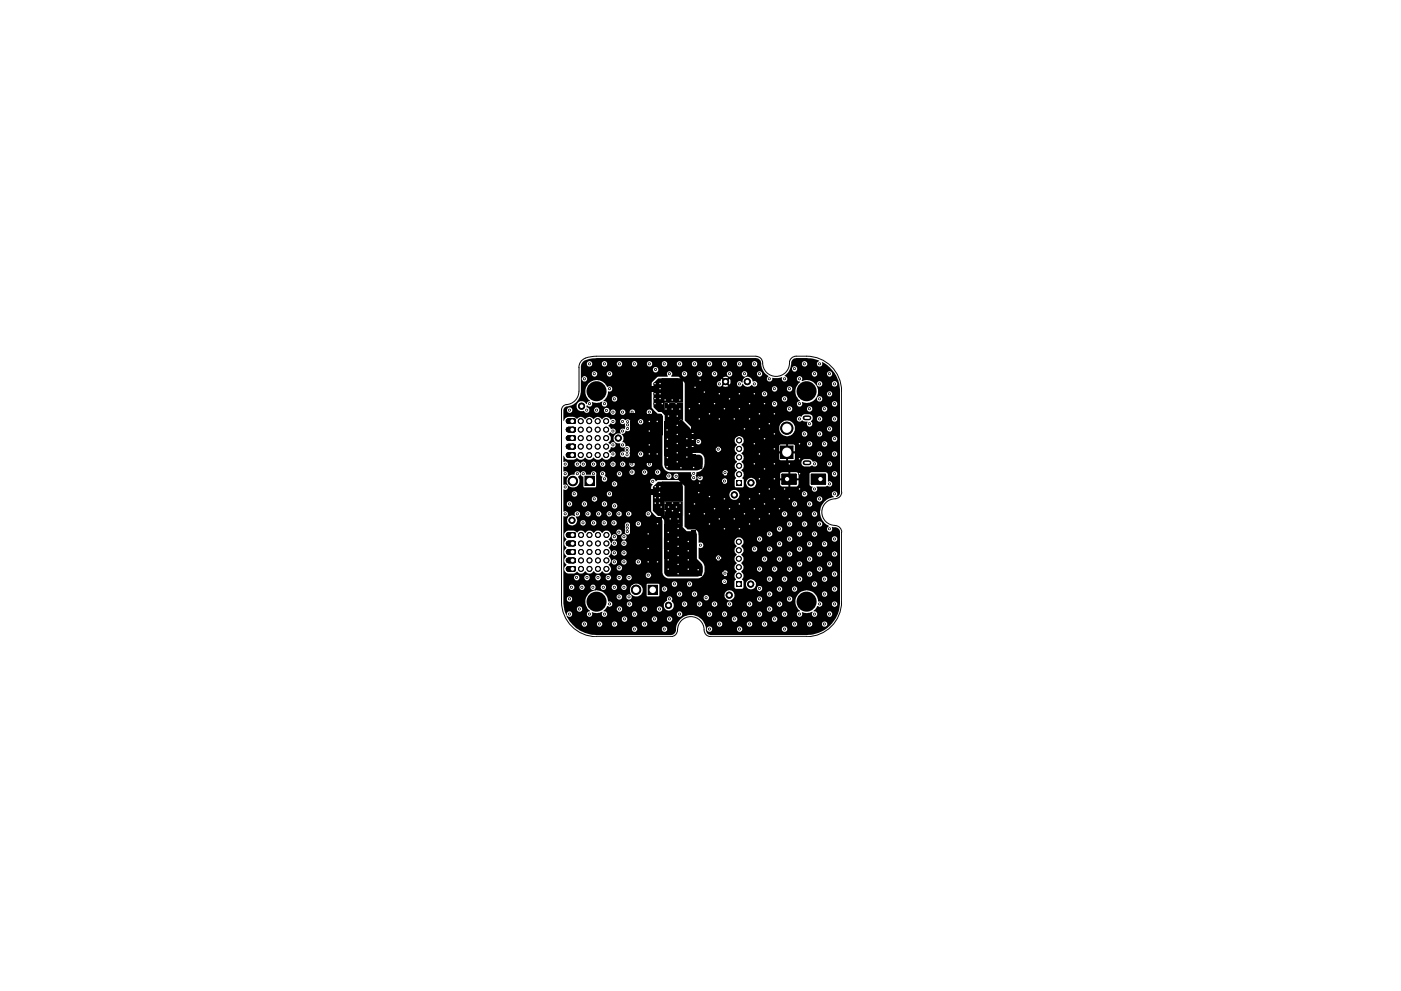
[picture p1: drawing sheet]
<svg xmlns="http://www.w3.org/2000/svg" width="420mm" height="297mm" viewBox="0 0 420 297" stroke-linecap="round" stroke-linejoin="round" font-family="sans-serif">
<g fill="#000">
<path d="M183.7 115.7h3.9v1.6h-3.9zM192.9 115.7h3.9v1.6h-3.9zM198.6 113.6h6v5.4h-6zM196 114.9l1.4-1.5h5.9l1.6 1.5v5.7h-5.6v2.9h-1.9l-1.4-1.5zM207 118.2h1.7v.7h-1.7zM207 113.6h1.7v.8h-1.7zM210.9 115.1l.5-.5 .6 .7-.4 .4zM212.3 113.6l.6-.5 .6 .7-.5 .5zM174.8 108.4l1.9-.8 2.2-.3h47.9l.7 .2 .5 .5 .8 3 .4 .7 1.2 .9-.4 .7 .2 .8 .8 .2 .6-.5v-.6l.5 .1a2.46 2.46 0 0 0 2.4-.3v.8l.5 .5h.5l.5-.4a.95 .95 0 0 0-.8-1.3l.8-.6h7.5v.3a.73 .73 0 0 0 1.1 .5l.4-.3 .1-.5h2.9a.85 .85 0 0 0 1.2 .8l.4-.5-.2-.8a.84 .84 0 0 0-1.4 .3v.2h-2.9l-.5-.7h-.5l-.6 .7h-7.5l.9-1.6h.6l.1 .6 .4 .4h.5l.6-.6v-.6l-.6-.4h-.5l-.5 .6h-.6l.4-1.4h3.2v.3a.84 .84 0 0 0 1.3 .5 .84 .84 0 0 0 0-1.4 .84 .84 0 0 0-1.3 .6h-3.2l.1-.8a1.46 1.46 0 0 1 1.3-.9l4.4 .1 2.4 .6 .2 .2a.93 .93 0 0 0-.5 1.4 .91 .91 0 0 0 1.2 .1 .91 .91 0 0 0 .2-1.2 10.3 10.3 0 0 1 5.1 6.4l.2 1.8v31.3l-.6 .8-.6 .2a.87 .87 0 0 0 .3-1.2 .87 .87 0 0 0-1.2-.4l-.3 .6 .1 .5 .5 .5-.3 .1a4.5 4.5 0 0 0-2.5 1.2 4.6 4.6 0 0 0-1.2 4.3l.8 1.7 1.6 1.5a.81 .81 0 0 0-.3 1.3 .81 .81 0 0 0 1.4-.3v-.9l1.1 .1 .7 .4 .5 .7v21.9l-.2 1.8a10.3 10.3 0 0 1-6.2 6.9l-1.8 .5-1.8 .2h-28.9l-.4-.2a1.34 1.34 0 0 1-.9-1.7h.3l.1 .6 .5 .3 .7-.2 .3-.7h7.4l.2 .6 .3 .3 .7-.1 .4-.8h11.9v.3a.83 .83 0 0 0 1.2 .5 .83 .83 0 0 0 .2-1.3 .83 .83 0 0 0-1.3 .2l-.1 .3h-11.9l-.1-.2a.77 .77 0 0 0-.8-.6 .77 .77 0 0 0-.7 .8h-7.4v-.2a.84 .84 0 0 0-1.2-.5l-.4 .7h-.3l-.4-1.5h3.7v.3l.5 .5 1-.2 .1-.6h7.4v.3a.83 .83 0 0 0 .9 .5 .83 .83 0 0 0 .7-.8h2.9v.2a.81 .81 0 0 0 .9 .7 .81 .81 0 0 0 .7-.9h7.4v.3l.5 .5 .8-.1 .3-.7h2.9v.3l.5 .5 1-.2 .1-.6h2.9v.3l.5 .5 .7-.1a.81 .81 0 0 0 .1-1.4 .81 .81 0 0 0-1.3 .7h-2.9l-.1-.4-.5-.3h-.5l-.5 .7h-2.9l-.6-.7-.7 .2-.3 .5h-7.4a.81 .81 0 0 0-.8-.7 .81 .81 0 0 0-.8 .7h-2.9v-.2a.84 .84 0 0 0-.9-.5 .84 .84 0 0 0-.7 .7h-7.4l-.1-.2a.78 .78 0 0 0-.8-.5 .78 .78 0 0 0-.7 .7h-3.7l-1.1-1.5h9.3v.3a.84 .84 0 0 0 1.2 .5l.3-.3 .1-.5h10.4a.8 .8 0 0 0 .9 .8 .8 .8 0 0 0 .6-1.1 .86 .86 0 0 0-1.5 .1v.2h-10.4a.81 .81 0 0 0-.8-.7 .81 .81 0 0 0-.8 .7l-9.4-.1a4.5 4.5 0 0 0-4.9-.5 4.5 4.5 0 0 0-2.5 4.2 1.54 1.54 0 0 1-1.2 1.2l-22.6 .1-1.7-.2-1.8-.5-2.2-1.2h16.3l.2 .6 .3 .3 .7-.1 .4-.8h7.4v.3a.8 .8 0 0 0 1.2 .5 .8 .8 0 0 0 0-1.3 .8 .8 0 0 0-1.2 .5h-7.4l-.3-.6a.81 .81 0 0 0-1.3 .6h-16.3l-1.7-1.5h3l.5 .8 .8-.1 .3-.7h2.9v.3a.81 .81 0 0 0 .7 .5 .81 .81 0 0 0 .8-.4l.1-.4h2.9l.3 .7 .7 .1 .5-.2 .1-.6h7.4a.79 .79 0 0 0 .9 .9 .79 .79 0 0 0 .6-1.1 .79 .79 0 0 0-.8-.5 .79 .79 0 0 0-.7 .7h-7.4l-.1-.4-.5-.3-.7 .2-.3 .5h-2.9a.88 .88 0 0 0-1.1-.7l-.5 .7h-2.9l-.5-.7-.7 .1-.4 .6h-3l-1.1-1.5h16.1l.1 .3a.8 .8 0 0 0 1.2 .4l.3-.7h7.4v.1a.81 .81 0 0 0 .8 .8 .81 .81 0 0 0 .8-.9h2.9v.3a.83 .83 0 0 0 1.4 .4 .83 .83 0 0 0-.4-1.4l-.7 .2-.3 .5h-2.9l-.5-.7-.7 .1-.4 .6h-7.4v-.2a.84 .84 0 0 0-.9-.5 .84 .84 0 0 0-.7 .7h-16.1l-.5-.9 .2-.2 .5 .5 .6-.1a.8 .8 0 0 0 0-1.4 .8 .8 0 0 0-1.2 .6l.1 .4h-.3l-.6-1.9h3.8l.3 .7 .7 .1a.84 .84 0 0 0 .5-1.1l-.5-.4a.72 .72 0 0 0-1 .7h-3.8l-.2-3h1l.1 .3a.8 .8 0 0 0 1.2 .4h4.3l.5 2 .8 .8v.3a.89 .89 0 0 0-.8 1.3 .87 .87 0 0 0 1.2 .1 .87 .87 0 0 0 .2-1.2 5.7 5.7 0 0 0 3.2-.1l-.2 .7 .1 .5 .5 .3 .7-.2 .3-.7h7.4l.2 .6 .3 .3 .7-.1 .4-.8h11.9v.3a.82 .82 0 0 0 .9 .6 .82 .82 0 0 0 .7-.9l7.4 .1a.85 .85 0 0 0 1.3 .6l.3-.7h2.9l.2 .6 .3 .3 .8-.2 .3-.7h4.4v.4l.6 .5 .7-.2 .3-.7h2.9l.2 .6 .3 .3 .8-.2 .3-.7h5.9a.82 .82 0 0 0 1.1 .8 .82 .82 0 0 0 .3-1.3 .82 .82 0 0 0-1.3 .2l-.1 .3h-5.9l-.3-.6-.8-.1-.5 .7h-2.9l-.5-.7a.84 .84 0 0 0-1.1 .7h-4.4l-.5-.7-.8 .1-.3 .6h-2.9l-.5-.7h-.7l-.4 .7h-7.4l-.3-.6a.83 .83 0 0 0-.8-.1 .83 .83 0 0 0-.5 .7h-11.9l-.6-.7-.7 .1-.3 .6h-7.4l-.3-.6-.8-.1 .6-.8h3.4a.85 .85 0 0 0 1.3 .7l.3-.7h5.9v.3a.83 .83 0 0 0 .9 .6 .83 .83 0 0 0 .7-.9h2.9v.2a.84 .84 0 0 0 .7 .7 .84 .84 0 0 0 .9-.6l-.3-.9a.85 .85 0 0 0-1.3 .6h-2.9v-.2a.82 .82 0 0 0-.9-.6 .82 .82 0 0 0-.7 .8h-5.9v-.2a.82 .82 0 0 0-.9-.6 .82 .82 0 0 0-.7 .8h-3.4l.5-.8 .7 .2 .5-.2 .3-.7h4.4a.79 .79 0 0 0 .6 .9 .79 .79 0 0 0 .9-.5h9.6v.4a1.51 1.51 0 0 0 1.1 1.2 1.51 1.51 0 0 0 1.5-.5h28.3v.3a.83 .83 0 0 0 1.1 .5 .83 .83 0 0 0 .4-1.2 .83 .83 0 0 0-1.2-.2l-.3 .6h-28.3l.4-.7-.1-.8h2.5v.3a.82 .82 0 0 0 1 .6 .82 .82 0 0 0 .6-.9h2.9v.3a.83 .83 0 0 0 .9 .5 .83 .83 0 0 0 .7-.8h2.9l.1 .5 .6 .4 .8-.4 .1-.5h2.9v.1a.81 .81 0 0 0 .9 .8 .81 .81 0 0 0 .7-.9h4.4l.1 .5 .6 .4 .8-.4 .1-.5h7.4v.1a.82 .82 0 0 0 .7 .8 .82 .82 0 0 0 .9-.6v-.5l-.5-.5-.7 .1-.4 .6h-7.4a.81 .81 0 0 0-.8-.7 .81 .81 0 0 0-.8 .7h-4.4v-.2a.84 .84 0 0 0-.9-.5 .84 .84 0 0 0-.7 .7h-2.9v-.2a.84 .84 0 0 0-.9-.5 .84 .84 0 0 0-.7 .7h-2.9v-.2a.84 .84 0 0 0-.9-.5 .84 .84 0 0 0-.7 .7h-2.9l-.1-.4-.5-.3h-.5l-.5 .7h-2.5l-.6-.8 .2-.6-.1-.5h9.5l.2 .6 .3 .3a.9 .9 0 0 0 1.1-1.2l-.3-.3a.81 .81 0 0 0-1.3 .6h-9.5l-.5-.3h-.5l-.5 .6 .1 .6-.8 .7-.2 .7-9.6-.1a.79 .79 0 0 0-.5-1 .79 .79 0 0 0-1 .7h-4.4l-.3-.5-1-.3-.3-1.3h3v.3l.5 .5 .9-.2 .2-.6h1.2v.1a.84 .84 0 0 0 .8 .7 .84 .84 0 0 0 .8-.5v-.5a.79 .79 0 0 0-.9-.5 .79 .79 0 0 0-.7 .7l-1.2-.1a.83 .83 0 0 0-.9-.6 .83 .83 0 0 0-.7 .7h-3l-.1-.3a3.4 3.4 0 0 0-5.5-.5l-.7 1.1-.1 1-4.3-.1a.77 .77 0 0 0 .3-.7 .77 .77 0 0 0-.5-.6l-.7 .1-.4 .6h-1v-3.5h1.6l.2 .6 .4 .2 .9-.2 .2-.6h1.5l.1 .6 .4 .2 .7-.1 .4-.7h1.7l.1 .6 .4 .2 .7-.1 .3-.7h1.5v.1a.81 .81 0 0 0 .9 .7 .81 .81 0 0 0 .7-.8h1.7v.1a.81 .81 0 0 0 .9 .7 .81 .81 0 0 0 .7-.8h1.3l.1 .4 .5 .4 2-.1v.5a1.78 1.78 0 0 0 1.6 1.6l1-.1a1.97 1.97 0 0 0 1.2-2.2l-.6-1.1h1.8v3.1l.3 .3h3.3l.2-.3v-.5h5.3a.81 .81 0 0 0 .8 .9 .81 .81 0 0 0 .8-.9h2.9v.2a.82 .82 0 0 0 .7 .7 .82 .82 0 0 0 .9-.6h8.2l.2 .9 .7 .6a1.21 1.21 0 0 0 1.6-.3h7.2v.3a.78 .78 0 0 0 1 .6 .78 .78 0 0 0 .6-.9h7.4v.3a.9 .9 0 0 0 1.3 .4h1.2l.2 1.3 .7 1.2 .5 .3v.3h-.3a.88 .88 0 0 0-.5 1.3 .87 .87 0 0 0 1.2 .1 .87 .87 0 0 0 .2-1.2 5.7 5.7 0 0 0 3.2-.1 .82 .82 0 0 0 .2 1.4 .82 .82 0 0 0 1.2-.8h2.9l.2 .6 .3 .3 .7-.1a.86 .86 0 0 0 .3-1 .86 .86 0 0 0-1-.5l-.5 .7h-2.9l-.3-.6-.8-.1v-.2l1.1-1.4h.2a.77 .77 0 0 0 .9 .1 .77 .77 0 0 0 .4-.8h2.9v.1a.82 .82 0 0 0 .7 .8 .82 .82 0 0 0 .9-.6v-.5l-.5-.5-.7 .1-.4 .6h-2.9l-.3-.5-.9-.2-.5-1.7-.5-.6h2.1a.81 .81 0 0 0 1 .9 .81 .81 0 0 0 .5-1.2 .81 .81 0 0 0-1.3-.1l-.2 .4h-2.1a3.4 3.4 0 0 0-3.6-.8 3.4 3.4 0 0 0-2.3 3h-1.2l.3-.6a.81 .81 0 0 0-.7-.8 .81 .81 0 0 0-.9 .7h-7.4l-.6-.7h-.5l-.5 .7h-7.2l.5-.7-.1-.8h9.8v.3a.84 .84 0 0 0 1.3 .5 .84 .84 0 0 0 0-1.4 .84 .84 0 0 0-1.3 .6h-9.8v-.2a1.5 1.5 0 0 0-1.6-.9 1.5 1.5 0 0 0-1.3 1.4h-8.2l-.3-.9a.85 .85 0 0 0-1.3 .6h-2.9l-.3-.6a.85 .85 0 0 0-1.3 .6h-5.3v-1.5h.8v.3a.83 .83 0 0 0 1.3 .4 .83 .83 0 0 0 0-1.3 .83 .83 0 0 0-1.3 .4v.2h-.8v-1.3l-.2-.2h4v.1a.9 .9 0 0 0 1.3 .6l.3-.7h2.9v.3a.78 .78 0 0 0 .8 .6 .78 .78 0 0 0 .8-.6v-.5l-.4-.4h9.3v.1a.78 .78 0 0 0 1.2 .5 .78 .78 0 0 0 0-1.3 .78 .78 0 0 0-1.2 .4v.3l-10-.1-.5 .7h-2.9l-.5-.7h-.5l-.5 .2-.1 .5h-7.3l-.3 .4h-1.8a1.89 1.89 0 0 0-2-.3 1.89 1.89 0 0 0-1.2 1.6h-1.3l.1-.1a.82 .82 0 0 0-.3-1.3 .82 .82 0 0 0-1.1 .7h-1.3v-.2a.84 .84 0 0 0-1.1-.5l-.5 .7h-1.7a.8 .8 0 0 0-1.1-.7l-.5 .7h-1.5a.76 .76 0 0 0-.8-.8 .76 .76 0 0 0-.7 .8l-1.8-.1a.76 .76 0 0 0-.8-.7 .76 .76 0 0 0-.7 .8h-1.5l-.1-.4-.5-.3a.72 .72 0 0 0-1.1 .7h-1.6v-2.9h3.2v.3a.83 .83 0 0 0 .7 .5 .83 .83 0 0 0 .8-.4l.1-.4h1.4l.1 .4 .5 .4 .8-.1 .2-.7h1.7l.1 .4a.83 .83 0 0 0 .8 .4 .83 .83 0 0 0 .7-.5v-.3h1.6l.2 .7a.83 .83 0 0 0 .9 .1 .83 .83 0 0 0 .5-.8h1.7v.3a.82 .82 0 0 0 .8 .6 .82 .82 0 0 0 .8-.8l1.2-.1a.8 .8 0 0 0 .8 .8 .8 .8 0 0 0 .8-.6 .8 .8 0 0 0-.6-1h4.9v.4a.82 .82 0 0 0 1.3 .3 .82 .82 0 0 0-.3-1.3l-.8 .1-.2 .5h-5.3l-.4 .3-.2 .5-1.2-.1a.81 .81 0 0 0-.9-.7 .81 .81 0 0 0-.7 .8l-1.7-.1a.81 .81 0 0 0-.9-.7 .81 .81 0 0 0-.7 .8h-1.6l-.4-.7a.84 .84 0 0 0-1.2 .7h-1.7l-.4-.7a.84 .84 0 0 0-1.2 .7h-1.4l-.2-.5-.4-.3-.8 .2-.2 .6h-3.2v-12.8h.2l.2 .8 .5 .5a1.67 1.67 0 0 0 0 2.7 1.52 1.52 0 0 0 0 2.5 1.52 1.52 0 0 0 0 2.6 1.37 1.37 0 0 0-.7 1.4 1.37 1.37 0 0 0 1.1 1.1h1.8l.8-.6 .3 .1a1.43 1.43 0 0 0 2.4-.2 1.41 1.41 0 0 0 1.2 .8 1.41 1.41 0 0 0 1.3-.8 1.41 1.41 0 0 0 1.3 .8 1.41 1.41 0 0 0 1.2-.8 1.37 1.37 0 0 0 1.8 .6 1.37 1.37 0 0 0 .8-1.7h1.8v.4a.84 .84 0 0 0 1.1 .5 .81 .81 0 0 0 .1-1.4 .81 .81 0 0 0-1.2 .5h-1.8l-.7-.9 .7-.8h.2l.2 .6 .3 .2 .9-.2 .2-.6h1.3l.1 .4a.86 .86 0 0 0 1.5-.1v-.3h2.7l.2 .6 .3 .2 .9-.2 .2-.6h1.5v.3a.81 .81 0 0 0 .7 .5 .81 .81 0 0 0 .7-.4l.2-.4h1.2v.3l.5 .5 .9-.2a.9 .9 0 0 0-.4-1.3h-.5l-.5 .7h-1.2l-.6-.7-.8 .2-.2 .5h-1.5v-.2a.84 .84 0 0 0-.8-.5 .84 .84 0 0 0-.8 .7h-2.7l-.5-.7-.7 .1-.4 .6h-1.3v-.2a.84 .84 0 0 0-.8-.5 .84 .84 0 0 0-.8 .7h-.2v-.7l-.7-.9 .7-1.1 .2 .1a.81 .81 0 0 0 .9 .8 .81 .81 0 0 0 .7-.9h1.3v.1a.82 .82 0 0 0 .7 .8 .82 .82 0 0 0 .9-.6v-.5l-.5-.5-.7 .1-.4 .6h-1.3a.82 .82 0 0 0-.7-.8 .82 .82 0 0 0-.9 .7l-.2 .1v-.6l-.5-.7h11l.2 .7 .8 .1a.81 .81 0 0 0 .3-1.4 .81 .81 0 0 0-1.3 .6l-11.2-.1 .9-1.4a.81 .81 0 0 0 .9 .7 .81 .81 0 0 0 .7-.8h1.3l.1 .4a.86 .86 0 0 0 1.5-.1l-.2-.9a.9 .9 0 0 0-1.4 .6h-1.3v-.2a.84 .84 0 0 0-1.1-.5l-.6 .8-.4-.8-.4-.3 .7-1 .2 .2a.9 .9 0 0 0 1.4 .6l.2-.8h1.3v.2a.82 .82 0 0 0 .7 .8 .82 .82 0 0 0 .9-.6v-.5l-.5-.6-.7 .1-.4 .6h-1.3a.81 .81 0 0 0-.8-.7 .81 .81 0 0 0-.8 .7h-.2l.1-.5-.5-.8h2.1v.3l.5 .5 .9-.2a.86 .86 0 0 0 0-1 .86 .86 0 0 0-.9-.3l-.3 .1-.2 .6h-2.1l-.2-.3a1.35 1.35 0 0 0-2 .6 1.42 1.42 0 0 0-1.2-.8 1.42 1.42 0 0 0-1.3 .8 1.42 1.42 0 0 0-1.3-.8 1.42 1.42 0 0 0-1.2 .8 1.38 1.38 0 0 0-2.4-.2l-1.1-.6h-1.8l-.9 .7-.2 .6h-.2v-4.4h1.1v.2a1.54 1.54 0 0 0 1.2 1.3 1.54 1.54 0 0 0 1.6-.7h1.1v.1a.81 .81 0 0 0 .9 .7 .81 .81 0 0 0 .7-.8h1.6v.3a.83 .83 0 0 0 1.2 .4l.3-.1 .2-.6h1.6v.3l.5 .5 .9-.2 .2-.6h1.2a.78 .78 0 0 0 .5 .7 .78 .78 0 0 0 .8 0h2.8l.2 1.5a.78 .78 0 0 0 .3 1.2l5.8-.1v.3a.81 .81 0 0 0 .7 .5 .81 .81 0 0 0 .7-.4 .78 .78 0 0 0-.4-1.2 .78 .78 0 0 0-1 .8h-4.9l.2-.5-.2-2.6h1.8v.2a.9 .9 0 0 0 1.4 .6l.2-.8h4.3v.4a.84 .84 0 0 0 1.2 .5l.3-.5a.74 .74 0 0 0-.5-1h-.5l-.5 .6h-4.3v-.1a.84 .84 0 0 0-.8-.6 .84 .84 0 0 0-.8 .7h-1.8l-.2-.2a.78 .78 0 0 0-1.2 .7l-2.6-.1a.86 .86 0 0 0-.7-1.4l-.5 .2-.3 .6h-1.2a.9 .9 0 0 0-1.4-.6l-.2 .6h-1.6l-.1-.2a.8 .8 0 0 0-1.3-.4l-.3 .6h-1.6l-.2-.6a.85 .85 0 0 0-1.4 .6h-1.1l.2-.8-.4-1.1a.88 .88 0 0 0 1.2-.8h1.7v.3a.83 .83 0 0 0 .9 .5 .83 .83 0 0 0 .7-.8h1.6v.3a.81 .81 0 0 0 .7 .5 .81 .81 0 0 0 .7-.4l.2-.4h1.5a.85 .85 0 0 0 1.4 .6l.2-.6h1.4v.3l.5 .5 .9-.2 .2-.6h1.2a.81 .81 0 0 0 .9 .8 .81 .81 0 0 0 .8-.8h4.3v.3a.81 .81 0 0 0 .7 .5 .81 .81 0 0 0 .7-.4 .77 .77 0 0 0-.4-1.1 .77 .77 0 0 0-1 .7h-4.3v-.2a.82 .82 0 0 0-.9-.6 .82 .82 0 0 0-.8 .8l-1.3-.1a.76 .76 0 0 0-.8-.7 .76 .76 0 0 0-.7 .8h-1.4v-.2a.83 .83 0 0 0-.9-.6 .83 .83 0 0 0-.7 .8l-1.6-.1a.76 .76 0 0 0-.8-.7 .76 .76 0 0 0-.7 .8h-1.6l-.1-.4a.81 .81 0 0 0-.9-.4 .81 .81 0 0 0-.6 .8h-1.7l-.2-.5-.6-.3a1.16 1.16 0 0 0-.7 1.5 1.61 1.61 0 0 0-2.3 1.2h-1.1v-1.2l.8 .1 .5-.5a.85 .85 0 0 0-1-1h-.3v-2.3h1l.1 .6 .5 .2 .7-.1 .3-.7h2.9a.85 .85 0 0 0 1.3 .7l.3-.7h4.4l.1 .6 .5 .2 .8-.2 1.6 .1a.85 .85 0 0 0 1.4 .6 .79 .79 0 0 0-.1-1.3 .79 .79 0 0 0-1.2 .4l-.1 .2h-1.6l.2-.8a.84 .84 0 0 0-1.2-.5l-.4 .7h-4.4a.81 .81 0 0 0-.8-.8 .81 .81 0 0 0-.8 .8h-2.9v-.2a.84 .84 0 0 0-1.2-.5l-.4 .7h-1v-1.5h8.5a.78 .78 0 0 0 1 .9 .78 .78 0 0 0 .4-1.3 .78 .78 0 0 0-1.3 .1l-.1 .3h-8.5v-1.5h2.5v.3a.82 .82 0 0 0 1 .6 .82 .82 0 0 0 .6-.9h8.9v.3a.79 .79 0 0 0 1.2 .5 .79 .79 0 0 0 0-1.3 .79 .79 0 0 0-1.2 .5l-8.9-.1a.82 .82 0 0 0-.8-.7 .82 .82 0 0 0-.8 .8h-2.5v-1.2l.1-.1a.81 .81 0 0 0 1.2-.3 .81 .81 0 0 0-.5-1.2l-.8 .1v-1.2h1v.6a1.94 1.94 0 0 0 2.4 1.3 1.94 1.94 0 0 0 1.3-2.4l-.3-.7 .7-.8 .4 .7 .5 .2v2.8l.2 .3h3.3l.3-.3v-.8h4.7v.3l.5 .5h.7a.8 .8 0 0 0 0-1.4 .8 .8 0 0 0-1.2 .6h-4.7l.1-3.1h1.1v.6l.7 .4-.1 .3a.89 .89 0 0 0 .8 1.2l.4-.2h13.1a.85 .85 0 0 0 .9 1l-.5 .7 .1 7.6 1.6 1.6 .8 .1 .9 .8v15.7l.3 .9 1.3 .8h9.1l1.2-.6 .6-1.1h5.4a.87 .87 0 0 0 1.1 1 .87 .87 0 0 0 .5-1.3 .87 .87 0 0 0-1.4-.1l-.2 .4h-5.4l-.1-2.5-.5-.8-1.1-1.1v-.1h5.2l.1 .6 1 .2 .5-.5-.1-.7a.81 .81 0 0 0-.9-.4 .81 .81 0 0 0-.6 .8h-5.2v-3h.2a.86 .86 0 0 0 1.3-.8 .86 .86 0 0 0-1.3-.7h-.2v-.4h10.8l.1 .8 .6 .6-.6 .6-.1 .6 .1 .8 .6 .5-.6 .6-.1 .6 .1 .8 .6 .6-.7 1.1 .1 .8 .6 .6-.6 .6a1.63 1.63 0 0 0 .4 1.8l-.5 .5v1.9l.4 .4h1.8l.5-.4v-1.1h.7a1.43 1.43 0 0 0 .8 1.5 1.43 1.43 0 0 0 1.6-.2h.9v.4a.77 .77 0 0 0 .9 .6 .77 .77 0 0 0 .7-.8h4.4v.4a.86 .86 0 0 0 1.6-.1v-.3h2.9l.3 .7 .7 .1 .6-.4v-.4h10.4l.1 .6 1 .2a.81 .81 0 0 0 .5-.7 .81 .81 0 0 0-.4-.7 .81 .81 0 0 0-1.2 .6h-10.4v-.2a.77 .77 0 0 0-.9-.6 .77 .77 0 0 0-.7 .8h-2.9v-.2a.82 .82 0 0 0-.9-.6 .82 .82 0 0 0-.7 .8h-4.4v-.4l-.6-.5h-.5l-.5 .7h-.9l.5-.6 .1-.7h16.8v.3a.78 .78 0 0 0 .8 .6 .78 .78 0 0 0 .8-.6v-.5l-.5-.5-.7 .1-.4 .6h-16.8a1.54 1.54 0 0 0-2.3-1.1l-.5 .5-.2 .6h-.7v-.8l-.5-.6 7.5-.1a.81 .81 0 0 0 .8 .9 .81 .81 0 0 0 .8-.9h2.9v.3a.82 .82 0 0 0 .9 .6 .82 .82 0 0 0 .7-.9l2.9 .1a.81 .81 0 0 0 .8 .8 .81 .81 0 0 0 .8-.9h5.9v.3a.82 .82 0 0 0 1.3 .5 .82 .82 0 0 0 0-1.3 .82 .82 0 0 0-1.3 .5h-5.9v-.2a.83 .83 0 0 0-.9-.6 .83 .83 0 0 0-.7 .8h-2.9v-.2a.83 .83 0 0 0-.9-.6 .83 .83 0 0 0-.7 .8h-2.9v-.1a.82 .82 0 0 0-.9-.6 .82 .82 0 0 0-.7 .7l-7.4-.1 .4-.5-.2-.9h19.2v.3l.5 .5 1-.2 .1-.6h5.9l.1 .6 1 .2 .5-.5-.3-.9a.85 .85 0 0 0-1.3 .6h-5.9l-.1-.2a.8 .8 0 0 0-1.2-.4l-.3 .6h-19.2l-.5-.6 .6-.9h4.1a.78 .78 0 0 0 .8 .9 .78 .78 0 0 0 .8-.9h2.9v.3a.82 .82 0 0 0 1 .6 .82 .82 0 0 0 .6-.9h2.9v.3a.82 .82 0 0 0 1 .6 .82 .82 0 0 0 .6-.9h7.4l.1 .5a.8 .8 0 0 0 1 .3 .8 .8 0 0 0 .4-1.1 .8 .8 0 0 0-1.1-.3l-.4 .6h-7.4a.81 .81 0 0 0-.8-.7 .81 .81 0 0 0-.8 .7h-2.9l-.6-.7-.7 .2-.3 .5h-2.9l-.6-.7h-.5l-.5 .7h-4.1l.1-.8-.5-.7h16.5v.1a.9 .9 0 0 0 1.3 .6l.3-.7h7.4v.3a.78 .78 0 0 0 .8 .6 .78 .78 0 0 0 .8-.6v-.5l-.6-.5-.7 .1-.3 .6h-7.4a.81 .81 0 0 0-.8-.8 .81 .81 0 0 0-.8 .8l-16.7-.1 .5-.7 .2-.7h5.5v.2a.81 .81 0 0 0 .9 .7 .81 .81 0 0 0 .7-.9h2.9v.4l.6 .5 .7-.2 .3-.7h7.4l.2 .6 .3 .3 1-.3a.84 .84 0 0 0-.1-1 .84 .84 0 0 0-.9-.3l-.2 .1-.3 .6h-7.4v-.2a.82 .82 0 0 0-.9-.5 .82 .82 0 0 0-.7 .7h-2.9v-.2a.84 .84 0 0 0-1.2-.5l-.4 .7h-5.5l-.2-.7-.5-.6 .2-.2h13.5a.81 .81 0 0 0 .8 .9 .81 .81 0 0 0 .8-.9h7.4v.2a.81 .81 0 0 0 .9 .7 .81 .81 0 0 0 .7-.9h2.9l.1 .6 1 .2 .5-.5-.1-.6a.81 .81 0 0 0-.9-.5 .81 .81 0 0 0-.6 .8h-2.9v-.2a.82 .82 0 0 0-.9-.6 .82 .82 0 0 0-.7 .8h-7.4l-.1-.3a.81 .81 0 0 0-.9-.5 .81 .81 0 0 0-.6 .8h-13.5l.5-.7-.1-.8h2.6v.3a.84 .84 0 0 0 1.2 .5l.3-.3 .1-.5h2.9v.3a.84 .84 0 0 0 1.2 .5l.3-.3 .1-.5h7.4l.1 .3a.78 .78 0 0 0 1.2 .4l.3-.9a.84 .84 0 0 0-.9-.5 .84 .84 0 0 0-.7 .7h-7.4v-.2a.84 .84 0 0 0-.9-.5 .84 .84 0 0 0-.7 .7h-2.9l-.1-.2a.78 .78 0 0 0-.8-.5 .78 .78 0 0 0-.7 .7h-2.6l-.6-.9 .6-.6h10.1l.4 .8 .7 .1 .3-.3 .2-.6h7.4l.4 .8a.84 .84 0 0 0 1.2-.7l2.9-.1a.79 .79 0 0 0 1 .8 .79 .79 0 0 0 .4-1.2 .79 .79 0 0 0-1.2-.1l-.2 .5h-2.9l-.1-.5-.5-.2-.7 .1-.3 .6h-7.4v-.2a.81 .81 0 0 0-.8-.5 .81 .81 0 0 0-.8 .6v.1h-10.1l.1-.9-.4-.6h4.4v.3l.5 .5 .8-.1 .3-.7h7.4v.3l.5 .5 .9-.2 .2-.6h11.9l.1 .6 1 .2 .5-.5v-.6l-.4-.4a.91 .91 0 0 0-1.2 .7l-11.9-.1a.93 .93 0 0 0-1.3-.5l-.3 .6h-7.4l-.3-.6a.81 .81 0 0 0-1.3 .6l-4.5-.1a1.32 1.32 0 0 0-1.4-.2 1.32 1.32 0 0 0-.8 1.1h-10.8l-.1-2.3h20.6v.3a.82 .82 0 0 0 1 .6 .82 .82 0 0 0 .6-.9h7.4l.1 .5 .5 .3a.81 .81 0 0 0 1-.8h2.9v.5l.4 .2a.73 .73 0 0 0 1.2-.4v-.5l-.5-.5-.7 .1-.4 .6h-2.9a.81 .81 0 0 0-.8-.7 .81 .81 0 0 0-.8 .7h-7.4v-.2a.84 .84 0 0 0-.9-.5 .84 .84 0 0 0-.7 .7h-20.6l-.2-.9-.7-.4h-2.4l-.1-.2h27v.1a.82 .82 0 0 0 .7 .8 .82 .82 0 0 0 .9-.6v-.5l-.5-.5-.7 .1-.4 .6h-27l-.7-.6v-.9h30.7l.2 .6 .3 .3 .9-.3 .2-.6h2.9l.2 .6 .3 .3 .9-.3 .2-.6h2.9v.2a.82 .82 0 0 0 1.2 .6 .82 .82 0 0 0 .2-1.3 .82 .82 0 0 0-1.3 .2l-.1 .3h-2.9l-.1-.3-.5-.4a.72 .72 0 0 0-1 .7l-2.9-.1a.93 .93 0 0 0-1.3-.5l-.3 .6h-30.7v-3h29.2v.3a.88 .88 0 0 0 1.3 .4l.3-.7h2.9v.1a.9 .9 0 0 0 1.3 .6l.3-.7h2.9v.1a.82 .82 0 0 0 .7 .8 .82 .82 0 0 0 .9-.6v-.6l-.5-.4-.7 .1-.4 .6h-2.9a.81 .81 0 0 0-.8-.7 .81 .81 0 0 0-.8 .7h-2.9v-.2a.84 .84 0 0 0-.9-.5 .84 .84 0 0 0-.7 .7h-29.2v-3h32.2v.3l.5 .5 .8-.1 .3-.7h2.9l.3 .7 .7 .1a.84 .84 0 0 0 .5-1.1l-.5-.4a.72 .72 0 0 0-1 .7h-2.9v-.2a.77 .77 0 0 0-.9-.6 .77 .77 0 0 0-.7 .8h-32.2v-2.8h13.4v.3a1.5 1.5 0 0 0 1.2 1.3h.7l.6-.3h23.8v.1a.84 .84 0 0 0 .7 .7 .84 .84 0 0 0 .9-.5l-.1-.6a.81 .81 0 0 0-.8-.4 .81 .81 0 0 0-.7 .7h-23.8l.5-.8v-.7h18.8a.84 .84 0 0 0 1 .9 .84 .84 0 0 0 .5-1.3 .84 .84 0 0 0-1.3-.1l-.2 .5h-18.8l-.1-.2a1.49 1.49 0 0 0-1.6-1 1.49 1.49 0 0 0-1.3 1.4h-13.4v-2.5l-1.5-1.6h12.7a.8 .8 0 0 0 1 .9 .8 .8 0 0 0 .6-1.2 .82 .82 0 0 0-1.3-.2l-.3 .5h-12.7l-.3-.2h-6.3l-.6 .3a.78 .78 0 0 0-.7-.7 .78 .78 0 0 0-.9 .6l-.1 .1h-13.1l.3-.9-.8-.8 .3-.5h3.4l.5 .9 .8-.2h13.5l.6 .9 .7-.2 .3-.7h.6v.2a.83 .83 0 0 0 .6 .6 .83 .83 0 0 0 .9-.4l.1-.6a.84 .84 0 0 0-1.2-.5l-.4 .7h-.6l-.5-.8-.7 .1-.4 .7h-13.5l.3-.4-.3-.9h2.5a.81 .81 0 0 0 .8 1 .81 .81 0 0 0 .8-1h2.2v.4a.83 .83 0 0 0 .9 .5 .83 .83 0 0 0 .7-.9h2.3l.1 .5 .3 .4a.82 .82 0 0 0 1.1-.4 .82 .82 0 0 0-.5-1.1 .82 .82 0 0 0-1 .6h-2.4l-.2-.4a.84 .84 0 0 0-1.3 .3v.1h-2.2l-.5-.6h-.6l-.5 .6-3.3-.1-.5 .7-3.4-.1a.81 .81 0 0 0-.8-.7 .81 .81 0 0 0-.8 .7h-1.1l-.1-.1a.85 .85 0 0 0-1.1-.5 .85 .85 0 0 0-.5 1h-1.4l-.1-.5-.5-.5-.7 .1-.6 .5a.84 .84 0 0 0-.7-.7 .84 .84 0 0 0-.9 .6v.5h-.8a1.93 1.93 0 0 0-1.5 1.8h-1v-1.3h.9a.86 .86 0 0 0-.1-1.5h-.8v-1.5l.8 .1 .5-.5v-.3h2v.3a.84 .84 0 0 0 .9 .5 .84 .84 0 0 0 .7-.7l.6 .6 .7 .1 .5-.5v-.3h1.5a.81 .81 0 0 0 .9 .8 .81 .81 0 0 0 .8-.8h1.1v.3a.83 .83 0 0 0 .9 .5 .83 .83 0 0 0 .7-.8h1.4l.6 .8 .8-.2 .2-.6h1.4v.3a.83 .83 0 0 0 .7 .5 .83 .83 0 0 0 .8-.5l.1-.3h1.2l.2 .6 .8 .2 .4-.2 .2-.6h3.5a.83 .83 0 0 0 .7 .8 .83 .83 0 0 0 .9-.5v-.6a.79 .79 0 0 0-.9-.5 .79 .79 0 0 0-.7 .8h-3.5l-.1-.2a.77 .77 0 0 0-.8-.6 .77 .77 0 0 0-.7 .8h-1.2l-.1-.2a.77 .77 0 0 0-.8-.6 .77 .77 0 0 0-.7 .8h-1.4v-.3a.84 .84 0 0 0-.9-.5 .84 .84 0 0 0-.7 .8h-1.4l-.1-.2a.77 .77 0 0 0-.9-.6 .77 .77 0 0 0-.6 .8h-1.1l-.1-.2a.77 .77 0 0 0-.9-.6 .77 .77 0 0 0-.7 .8h-1.5v-.2a.87 .87 0 0 0-.9-.6 .87 .87 0 0 0-.8 .8 .92 .92 0 0 0-.7-.7 .92 .92 0 0 0-.9 .3l-.1 .4h-2v-.3a.82 .82 0 0 0-1.3-.3v-1.8h.2a1.14 1.14 0 0 0 1.1 1.1h1.8l.8-.6a1.62 1.62 0 0 0 2.7-.1 1.5 1.5 0 0 0 2.5 0 1.5 1.5 0 0 0 2.5 0 1.42 1.42 0 0 0 1.5 .7 1.42 1.42 0 0 0 1.2-1.1l.3 .2a.84 .84 0 0 0 .9-.4 .84 .84 0 0 0-.1-1l-1-.1a.44 .44 0 0 1-.6 .2 .44 .44 0 0 1-.1-.6l.3-.3 .2-.7 .2 .1a.83 .83 0 0 0 .9-.1 .83 .83 0 0 0 .3-.9l-.5-.6-.7 .1-.3 .5-.6-.3 .6-.8 .1-.7h.8l.2 .9 .5 .5 1.3 .2a.91 .91 0 0 0 .5 1.2h.9l-.1 1.3-.8-.1a.84 .84 0 0 0-.4 1.3 .84 .84 0 0 0 1.3 .1 .78 .78 0 0 0 1 .4 .78 .78 0 0 0 .4-1h2.5l.6 .8 .8-.1 .2-.7h1l.1 .4a.82 .82 0 0 0 1.3 .3l.2-.7h.9l.5 .8h.5l.5-.5v-.6l-.5-.5-.8 .2-.2 .6h-.9a.8 .8 0 0 0-.8-.8 .8 .8 0 0 0-.8 .8h-1v-.3a.84 .84 0 0 0-1.3-.2l-.3 .5h-2.5v-1a.91 .91 0 0 0 0-1.1 .91 .91 0 0 0-1.1-.3l-.2 .1 .1-.5h6.3a.83 .83 0 0 0 1.1 .8 .83 .83 0 0 0 .4-1.3 .83 .83 0 0 0-1.4 .2l-.1 .3h-6.3l-.4-.7-.6-.1v-.1a1.59 1.59 0 0 0-.2-2.3l.8-.2 .3-.3 .1-.5 .4 .1h5.9v.1a.84 .84 0 0 0 .8 .7 .84 .84 0 0 0 .8-.5v-.7a.85 .85 0 0 0-.9-.3 .85 .85 0 0 0-.7 .7h-5.3l.4-.5-.2-.7 .2-1.6h2.3a.85 .85 0 0 0 1.4 .6l.2-.7h1v.1a.81 .81 0 0 0 .9 .7 .81 .81 0 0 0 .7-.8h.9l.2 .7h.9a.78 .78 0 0 0 .1-1.3 .78 .78 0 0 0-1.2 .6h-.9v-.2a.84 .84 0 0 0-1.1-.5l-.5 .7h-1a.82 .82 0 0 0-.8-.7 .82 .82 0 0 0-.8 .8h-2.3v-.2a1.07 1.07 0 0 0-1.6-.3 .81 .81 0 0 0-1.3-.1 .81 .81 0 0 0 .4 1.3l.9-.2 .2 1.1-.3 .7-.8-.2-.4 .3v1.2a1.53 1.53 0 0 0-2.1 1.3h-.8l-.7-1.3 .5-.4 .6 .4h.5a.81 .81 0 0 0 .5-.7 .81 .81 0 0 0-.4-.7l-1 .1-.2-.6-.5-.4 .5-.8 1.1 .2a.85 .85 0 0 0 .4-1.3 .85 .85 0 0 0-1.4 .1l-.1-.3a1.48 1.48 0 0 0-2.5 .1l-.4-.4a1.62 1.62 0 0 0-2.2 .4l-.3-.4a1.62 1.62 0 0 0-2.2 .4l-.4-.4a1.47 1.47 0 0 0-2 .3l-.7-.6-1.8-.1a1.46 1.46 0 0 0-1.4 1.3l-.1-.1v-3.2h1.1a.78 .78 0 0 0 1 .7 .78 .78 0 0 0 .3-1.2 .78 .78 0 0 0-1.3 .2v.3l-1.1-.1a1.92 1.92 0 0 1 1.9-1.2h2l.2 1 .5 .5h1.5a.82 .82 0 0 0 .9 .6 .82 .82 0 0 0 .7-.8h1.5l.2 .6 .3 .2h.7l.3-.7h1.4a.83 .83 0 0 0 .6 .8 .83 .83 0 0 0 1-.3h.3l.6 .8 .8-.1 .2-.7h1.4l.1 .6 .4 .2 .7-.1 .4-.7h1.2l.2 .6 .4 .2 .9-.2 .2-.6h3.4v.2a.79 .79 0 0 0 1.3 .5 .79 .79 0 0 0-.3-1.4h-.5l-.5 .7h-3.4l-.1-.2a.8 .8 0 0 0-1.3-.4l-.3 .6-1.3-.1a.76 .76 0 0 0-.8-.7 .76 .76 0 0 0-.7 .8h-1.4v-.3a.84 .84 0 0 0-.9-.5 .84 .84 0 0 0-.7 .8h-.3l.1-.7-.6-.5a.72 .72 0 0 0-1.1 .7h-1.4v-.4l-.5-.5-.8 .2-.2 .6h-1.5l-.2-.6-.6-.3v-.5h.2l.3 .3a.89 .89 0 0 0 1-.2 .89 .89 0 0 0 .1-1.1 5.7 5.7 0 0 0 3.2-.1l-.1 .1a.81 .81 0 0 0 .1 1.2 .81 .81 0 0 0 1.2-.2l.2-.2-.2-.8-.3-.2h-.6l.6-.8h1.9l.2 .6 .3 .3 1-.3a.84 .84 0 0 0-.1-1 .84 .84 0 0 0-.9-.3l-.2 .1-.3 .6h-1.9l.6-1 .1-1.1 .3-.1a.85 .85 0 0 0 1-.5 .85 .85 0 0 0-.4-1.1 .85 .85 0 0 0-1.1 .3l-.7-1.1h14.1v7.3l1.6 1.7 1.1 .1 .6 .7v5.6l-.1 .3v8.8l.1 .7 .6 .8 1.3 .6h6.4l.5 1.1a.74 .74 0 0 0-.4 .8 .74 .74 0 0 0 .6 .6l.8-.2 .2-.7h.4v.4l.5 .5 .7-.1a.8 .8 0 0 0 0-1.4 .8 .8 0 0 0-1.2 .6h-.4v-.1a.41 .41 0 0 1-.2-.4 .41 .41 0 0 1 .2-.4v-.6h7.9a.85 .85 0 0 0 1.2 .9l.2-.3a.9 .9 0 0 0-.4-1.3l-.7 .2-.3 .5h-7.9a2.6 2.6 0 0 0 2.5-2.5v-1.6l-.4-1.1-.8-.6h-1.8l-.3-.3v-.8h6.7l.1 .6 .4 .2 .9-.2a.97 .97 0 0 0-.4-1.4l-.8 .2-.2 .6h-6.7v-2.3h.7v.2a.81 .81 0 0 0 1.1 .6 .81 .81 0 0 0 .3-1.2h10.2l.2 .8 .5 .4v.3a1.27 1.27 0 0 0-.7 1.1 1.27 1.27 0 0 0 .7 1.2l-.1 .3a1.28 1.28 0 0 0 .1 2.2l-.1 .3a1.36 1.36 0 0 0 .1 2.2l-.1 .4a1.5 1.5 0 0 0-.1 2.2l-.5 .4v2l.3 .3h2.2l.3-.3v-1.1h.6v.2a1.5 1.5 0 0 0 2.3 1.2 1.5 1.5 0 0 0 0-2.6 1.5 1.5 0 0 0-2.3 1.2h-.6v-.9l-.6-.5 .4-.3 .2-.8h10.9v1.2h1.6v.6h-1.6v1.4l.2 .3 .4 .1h4.3l.5-.4 .1-1.4h-2.5v1.8h-.6l.2-2.4h2.9v-1.2h3.3v3.2l.9 .4-.2 .4a.86 .86 0 0 0 .2 .9 .86 .86 0 0 0 .9 .2 1.07 1.07 0 0 0 .3-1.5h2.7l.4-.2 1 .2 .6-.5a.86 .86 0 0 0-.9-1.1l-.4 .1-.1-2.3h1.3l.1 .5 .5 .4a.84 .84 0 0 0 .9-.5 .84 .84 0 0 0-.2-1l-.7-.1-.5 .2-.1 .5h-1.3l-.6-.5h-4.2l-.5 .3-.1 .4h-3.3l-.2-.4-.4-.3h-1.9v1.9h-.4l-.2-.2v-1.7h-1.8l-.5 .3-.1 .4h-10.9l-.2-.7-.6-.6 .2-.2a1.25 1.25 0 0 0 0-2.1h17.8l.3 .9 .6 .3h1.7l.6-.3 .6 .3h.5l.4-.3 .1-.5h2.9l.3 .7 .8 .1 .5-.5-.2-.7a.84 .84 0 0 0-1.4 .2v.2h-2.9l-.5-.7-.9 .1-.3-.5-.5-.3h-1.7l-.7 .5-.2 .5h-17.8l-.2-.2 .2-.1a1.46 1.46 0 0 0-.2-2.5h.1a1.48 1.48 0 0 0 .3-2.2h11v1.7h1v.6h-1v1.8l.4 .3h1.7v-1.1h.5v1.1h1.7l.4-.3v-1.7h6.6v.2a.81 .81 0 0 0 .9 .7 .81 .81 0 0 0 .7-.9h2.9l.1 .6 1 .3 .5-.6v-.5a.84 .84 0 0 0-.9-.5 .84 .84 0 0 0-.7 .7h-2.9l-.3-.6a.85 .85 0 0 0-1.3 .6l-7.6-.1v-.6h1v-1.8l-.4-.3h-1.7v1h-.5v-1h-1.7l-.4 .4h-11l-.4-.3 .4-.3h19.3v.3a.84 .84 0 0 0 1.2 .5l.3-.3 .1-.5h2.9v.3a.84 .84 0 0 0 1.2 .5 .81 .81 0 0 0 .1-1.3 .81 .81 0 0 0-1.3 .5h-2.9l-.1-.5-.5-.2h-.5l-.5 .7-19.3-.1 .4-.7-.2-.7h26.6l.4 .8 .7 .1 .5-.6v-.5l-.4-.4a.84 .84 0 0 0-1.2 .6h-26.6v-.1a1.36 1.36 0 0 0-1.5-.7 1.36 1.36 0 0 0-1.1 1.3l-10.2-.1a.82 .82 0 0 0-.9-.3 .82 .82 0 0 0-.5 .8h-.7v-2.7l-.2-1-.3-.5h26.2a2.35 2.35 0 0 0 1.4 2.4 2.35 2.35 0 0 0 2.7-.6h2.7l.2 .6 .3 .3 .9-.3 .2-.6h2.9v.2a.82 .82 0 0 0 1.2 .6 .82 .82 0 0 0 .2-1.3 .82 .82 0 0 0-1.3 .2l-.1 .3h-2.9l-.1-.3-.5-.4a.72 .72 0 0 0-1 .7l-2.7-.1 .5-.7 .1-.7h9.6l.3 .7 .7 .1 .6-.5-.2-.7a.84 .84 0 0 0-1.4 .2v.2h-9.6a2.33 2.33 0 0 0-2.2-2.5 2.33 2.33 0 0 0-2.5 2.2h-26.2l-2.1-2.2v-.5h33.6v.2a.81 .81 0 0 0 .6 .7 .81 .81 0 0 0 .9-.5l.8 .5h.9a.86 .86 0 0 0-.1 1.2 .86 .86 0 0 0 1.2 .1 .86 .86 0 0 0 .2-1.2l-.3-.3 .5-.7h1.3v.2a.81 .81 0 0 0 .9 .7 .81 .81 0 0 0 .7-.9h2.9l.1 .6 .5 .3h.5l.5-.6v-.5l-.5-.5h-.7l-.4 .7h-2.9a.82 .82 0 0 0-.6-.7 .82 .82 0 0 0-.9 .4l-.1 .3h-1.3l-.1-.8-.7-.5h-1.7l-.6 .3-.2 .4a.87 .87 0 0 0-.9-.1 .87 .87 0 0 0-.5 .7h-33.6v-3h30.6l.1 .5 .6 .4 .7-.3 .2-.6h4.4a.85 .85 0 0 0 1.2 .8l.3-.3 .1-.5h2.9l.1 .5 .3 .3a.81 .81 0 0 0 1.2-.4 .81 .81 0 0 0-.6-1.1 .81 .81 0 0 0-1 .7h-3v-.5l-.5-.2h-.5l-.5 .7h-4.4a.81 .81 0 0 0-.8-.7 .81 .81 0 0 0-.8 .7h-30.6v-1.5h26.1l.5 .9 .7-.1 .4-.7-.1-.4-.5-.4-.7 .1-.3 .6h-26.1v-1.5h29.1v.3a.84 .84 0 0 0 1.3 .5 .84 .84 0 0 0 0-1.4 .84 .84 0 0 0-1.3 .6h-29.1v-1.5h23.1v.2a.84 .84 0 0 0 .7 .6 .84 .84 0 0 0 .9-.5l-.1-.6a.81 .81 0 0 0-.9-.4 .81 .81 0 0 0-.6 .7h-23.1v-1.5h26.1v.3a.82 .82 0 0 0 1 .6 .82 .82 0 0 0 .6-.9h2.9v.3a.9 .9 0 0 0 1.3 .4h1.2l.3 1.5 1.1 1.6a.78 .78 0 0 0-.9 .7 .78 .78 0 0 0 .8 .8 .78 .78 0 0 0 .8-.8l8.9 .1a.82 .82 0 0 0 .6 .7 .82 .82 0 0 0 .8-.3l.2-.6-.4-.5a.84 .84 0 0 0-1.2 .6h-8.9l-.1-.5a3.4 3.4 0 0 0 4.1-1h.4v.2a.82 .82 0 0 0 1.2 .6 .82 .82 0 0 0 .2-1.3 .82 .82 0 0 0-1.3 .2l-.1 .3h-.4l.7-1.5h2.7l.3 .7 .7 .1 .6-.5-.2-.7a.84 .84 0 0 0-1.4 .2v.2h-2.7v-1.3l-.4-1.1-.5-.6 .6 .1a.81 .81 0 0 0 .8 .8 .81 .81 0 0 0 .8-.9l2.9 .1a.85 .85 0 0 0 1.3 .6 .82 .82 0 0 0 0-1.2 .82 .82 0 0 0-1.2 .2l-.1 .3h-2.9v-.1a.82 .82 0 0 0-.9-.7 .82 .82 0 0 0-.7 .8h-.6l-.4-.4a3.3 3.3 0 0 0-3.5-.3l-.1-.1a.87 .87 0 0 0 .1-1 .87 .87 0 0 0-.8-.5 .81 .81 0 0 0-.7 .9 .81 .81 0 0 0 .9 .7l.1 .1a3.9 3.9 0 0 0-1.5 2.8h-1.2l.1-.1a.79 .79 0 0 0-.3-1.3 .79 .79 0 0 0-1.1 .7h-2.9l-.6-.7-.7 .2-.3 .5h-26.1v-1.5h9.6l.4 .8a.84 .84 0 0 0 1.2-.7l.5-.6 .5 .4-.8 .8 .9 .3 .7-.3-.8-.8 .5-.4 .7 .8 .2-.3h2l.2 .6 .3 .3 .7-.1 .4-.8a1.83 1.83 0 0 0 2.9 .4l.4 .4a.84 .84 0 0 0 1.2-.9l-.6-.6h-.8l-.2-.6-.5-.5-.7-.3-.7 .1v-.3l.4-.2 .1-.5h2.9l.1 .5 .8 .4 .6-.4 .1-.8-.6-.4h-.5l-.5 .7h-2.9v-.2a.83 .83 0 0 0-.8-.5 .83 .83 0 0 0-.8 .5 .93 .93 0 0 0 1.1 1.1l-.7 .8-.3 1-.6-.4h-.5l-.5 .7h-2l-.1-1.3-.8 .6-.5-.4 .8-.7-.7-.3-.9 .3 .8 .7-.5 .4-.7-.7-.3 .7-.8 .1-.3 .6h-9.6l-.1-.3-1.6-1.7-2.4-.1 .3-.9h2.9l.1 .5 .6 .4 .5-.1 .3-.3 .1-.5h2.9a.77 .77 0 0 0 .4 .7 .77 .77 0 0 0 .9-.1l.2-.1 .1-.5h2.9l.1 .5 .6 .4 .8-.4 .1-.5h2.9a.76 .76 0 0 0 .8 .9 .76 .76 0 0 0 .6-1 .76 .76 0 0 0-1.1-.4l-.3 .5h-2.9v-.2a.84 .84 0 0 0-.9-.5 .84 .84 0 0 0-.7 .7l-2.9-.1a.82 .82 0 0 0-.8-.6 .82 .82 0 0 0-.8 .7h-2.9l-.1-.5-.5-.2h-.5l-.5 .7h-2.9l-.4-.6-.7-.1a.84 .84 0 0 0-.2 1.3v.3h-3l-1.8 1.6v.4h-14.1a3.4 3.4 0 0 0-4.5-.3 3.4 3.4 0 0 0-.8 4.5l.8 1.2-.8 .2-.1 .6h-.3a1.5 1.5 0 0 0-1.5-.8 1.5 1.5 0 0 0-1.3 1.1v.2h-1.9a4.7 4.7 0 0 0 3.2-4v-4.1h.3a.85 .85 0 0 0 1.3 .7l.3-.9-.5-.5a.91 .91 0 0 0-1.1 .7h-.3v-1.5h3.3l.1 .5 .6 .4 .5-.1 .3-.3 .1-.5h2.9a.82 .82 0 0 0 .6 .9 .82 .82 0 0 0 1-.6l-.1-.6a.81 .81 0 0 0-.8-.4 .81 .81 0 0 0-.7 .7l-2.9-.1a.82 .82 0 0 0-.8-.6 .82 .82 0 0 0-.8 .7h-3.3v-1.3h21.6l.1 .5a.82 .82 0 0 0 1.2 .3 .83 .83 0 0 0-.1-1.4 .83 .83 0 0 0-1.2 .6h-21.6v-1l.3-.7h1.5a.81 .81 0 0 0 .8 .9 .81 .81 0 0 0 .8-.9h2.9l.1 .6 .5 .3 .7-.2 .3-.7h2.9l.5 .9 .8-.2 .3-.7h2.9l.2 .6 .3 .3 .7-.1 .4-.8h2.9l.2 .6 .3 .3 1-.3 .1-.6h2.9v.3a.82 .82 0 0 0 .9 .6 .82 .82 0 0 0 .7-.9h2.9v.3a.82 .82 0 0 0 .9 .6 .82 .82 0 0 0 .7-.9h2.9v.2a.81 .81 0 0 0 .9 .7 .81 .81 0 0 0 .7-.9h2.9l.1 .6 .5 .3 .7-.2 .3-.7h2.9l.2 .6 .3 .3 .8-.2 .3-.7h2.9l.2 .6 .3 .3 .7-.1 .4-.8h2.9v.3a.8 .8 0 0 0 1.2 .5 .8 .8 0 0 0 0-1.3 .8 .8 0 0 0-1.2 .5l-3-.1a.76 .76 0 0 0-.8-.7 .76 .76 0 0 0-.7 .8h-2.9v-.2a.77 .77 0 0 0-.9-.6 .77 .77 0 0 0-.7 .8h-2.9v-.2a.84 .84 0 0 0-1.2-.5l-.4 .7h-2.9a.8 .8 0 0 0-1.2-.7l-.4 .7h-2.9l-.1-.2a.73 .73 0 0 0-1.1-.5l-.4 .7h-2.9l-.1-.2a.8 .8 0 0 0-1.2-.4l-.3 .6-3-.1a.78 .78 0 0 0-1.2-.5l-.3 .6-2.9-.1a.76 .76 0 0 0-.9-.7 .76 .76 0 0 0-.7 .8h-2.9v-.2a.82 .82 0 0 0-.9-.6 .82 .82 0 0 0-.7 .8h-2.9v-.2a.84 .84 0 0 0-1.2-.5l-.4 .7h-2.9a.8 .8 0 0 0-1.2-.7l-.4 .7h-1.5zM189.1 124h1.3v.7h-1.3zM189.1 125.1h1.3v.6h-1.3zM189.1 126.1h1.3v.6h-1.3z"/>
<path d="M189.1 127h1.3v.7h-1.3zM189.1 128h1.3v.7h-1.3zM189.1 132h1.3v.7h-1.3zM189.1 133h1.3v.7h-1.3zM189.1 134h1.3v.7h-1.3zM189.1 135h1.3v.7h-1.3zM189.1 136.1h1.3v.6h-1.3zM189.1 137.1h1.3v.6h-1.3zM189.1 138h1.3v.7h-1.3zM189.1 129h1.3v.7h-1.3zM189.1 130h1.3v.7h-1.3zM189.1 131.1h1.3v.6h-1.3z"/>
<path d="M193.2 124.1h5.3v6.2h-5.3zM193.2 132.4h5.3v6.3h-5.3zM199.3 126.2h5.3v10.3h-5.3zM204.3 125.6l2.6 2.6 .5 1 .1 6.5 .6 .6h1.7l.5 .2 .4 .6 .1 2.2-.2 .6-.8 .9-.7 .2h-8.2l-.9-.2-.6-.6-.2-.9v-8.5zM199.3 120.6h5.6v5.6l-.6-.6-5 5zM207.3 129h1.3v.7h-1.3zM207.3 128h1.3v.7h-1.3zM207.3 127h1.3v.7h-1.3zM207.3 126.1h1.3v.6h-1.3zM207.3 125.1h1.3v.6h-1.3zM207.3 124h1.3v.7h-1.3zM207.3 138h1.3v.7h-1.3z"/>
<path d="M207.3 137.1h1.3v.6h-1.3zM207.3 136.1h1.3v.6h-1.3zM207.3 135h1.3v.7h-1.3zM207.3 134h1.3v.7h-1.3zM207.3 133h1.3v.7h-1.3zM207.3 132h1.3v.7h-1.3zM207.3 131.1h1.3v.6h-1.3zM207.3 130h1.3v.7h-1.3zM214 130.7h.8v1h-.8zM214 133h.8v.9h-.8zM214 137.7h.8v.9h-.8zM214 135.4h.8v.9h-.8z"/>
<path d="M216.1 130.7h.6v1h-.6zM216.1 133h.6v.9h-.6zM216.1 137.7h.6v.9h-.6zM216.1 135.4h.6v.9h-.6zM234.1 133.7h3.7v3.7h-3.7zM175.4 142.7h2.8v2.8h-2.8zM183.6 146.7h3.9v1.6h-3.9zM189.1 155h1.3v.7h-1.3zM189.1 156h1.3v.7h-1.3zM189.1 157.1h1.3v.6h-1.3zM189.1 158.1h1.3v.6h-1.3zM189.1 159h1.3v.7h-1.3z"/>
<path d="M192.7 146.7h3.9v1.6h-3.9zM198.6 144.6h5.9v5.3h-5.9zM195.8 145.9l1.5-1.5h6l1.5 1.4v8.8v-4.4h-5.6v4.4h-1.9l-1.5-1.5zM203.7 142.3h.7v1h-.7zM199.2 150.2h5.6v7.8l-1.2-1.2-4.4 4.4v3.3zM205.7 142.3h.7v1h-.7zM199.2 161.2l4.4-4.4 2.4 2.4 2.7 .2 .3 .7v7.4a3.3 3.3 0 0 1 1.3 4.8l-1 .5h-9.1l-.8-.5-.2-.5zM207 149.2h1.7v.7h-1.7zM207 144.7h1.7v.7h-1.7zM207.3 159h1.4v.7h-1.4zM207.3 158.1h1.4v.6h-1.4zM207.3 157.1h1.4v.6h-1.4z"/>
<path d="M207.3 156h1.4v.7h-1.4zM207.3 155h1.4v.7h-1.4zM209.4 139.7h1v.7h-1zM209.4 141.8h1v.7h-1zM214 140h.8v.9h-.8zM214 142.3h.8v1h-.8zM214.2 146h.5v.2h-.5zM214.2 144.7h.5v.2h-.5zM216.1 142.3h.6v1h-.6zM216.1 140h.6v.9h-.6zM216.2 146h.4v.2h-.4zM216.2 145.4h.4v.2h-.4z"/>
<path d="M216.2 144.7h.4v.2h-.4zM218.4 143.9h1v.7h-1zM218.4 141.9h1v.7h-1zM220.8 143.8h1.7v1.7h-1.7zM234.6 142.2h4.1v2.8h-4.1zM243.4 142.2h4.1v2.8h-4.1zM189.1 165h1.3v.7h-1.3zM189.1 166h1.3v.7h-1.3zM189.1 167h1.3v.7h-1.3zM189.1 168.1h1.3v.6h-1.3zM189.1 169h1.3v.7h-1.3zM189.1 160h1.3v.7h-1.3z"/>
<path d="M189.1 161h1.3v.7h-1.3zM189.1 162.1h1.3v.6h-1.3zM189.1 163.1h1.3v.6h-1.3zM189.1 164h1.3v.7h-1.3zM193.2 163.4h5.3v6.3h-5.3zM193.2 155.1h5.3v6.2h-5.3zM194.4 175.4h2.8v2.8h-2.8zM199.3 157.2h5.3v10.4h-5.3zM207.3 169h1.4v.7h-1.4zM207.3 168.1h1.4v.6h-1.4zM207.3 167h1.4v.7h-1.4zM207.3 166h1.4v.7h-1.4z"/>
<path d="M207.3 165h1.4v.7h-1.4zM207.3 164h1.4v.7h-1.4zM207.3 163.1h1.4v.6h-1.4zM207.3 162.1h1.4v.6h-1.4zM207.3 161h1.4v.7h-1.4zM207.3 160h1.4v.7h-1.4zM209.3 171.7h1v.7h-1zM209.3 173.8h1v.7h-1zM214.1 165.6h.7v.9h-.7zM214.1 167.9h.7v.9h-.7zM214.1 170.3h.7v.8h-.7zM214.1 172.5h.7v.9h-.7z"/>
<path d="M214.1 163.3h.7v.9h-.7zM214.1 161.3h.7v.9h-.7zM214.3 174.9h.5v.2h-.5zM214.3 176.2h.5v.2h-.5zM216.1 167.9h.7v.9h-.7zM216.1 170.3h.7v.8h-.7zM216.1 165.6h.7v.9h-.7zM216.1 161.3h.6v.9h-.6zM216.1 163.3h.7v.9h-.7zM216.2 172.5h.6v.9h-.6zM216.2 176.2h.5v.2h-.5zM216.2 175.5h.5v.3h-.5z"/>
<path d="M216.2 174.9h.5v.2h-.5zM218.3 171.9h1v.7h-1zM218.3 174h1v.6h-1zM220.7 174.2h1.7v1.7h-1.7z"/>
<circle cx="178.9" cy="117.3" r="3"/>
<circle cx="178.9" cy="117.3" r="1.65"/>
<circle cx="217.6" cy="114.4" r="1.06"/>
<circle cx="224.1" cy="114.4" r="1.06"/>
<circle cx="241.9" cy="117.3" r="3"/>
<circle cx="241.9" cy="117.3" r="1.65"/>
<circle cx="171.8" cy="128.8" r=".85"/>
<circle cx="171.8" cy="136.4" r=".85"/>
<circle cx="171.8" cy="133.9" r=".85"/>
<circle cx="171.8" cy="131.3" r=".85"/>
<circle cx="171.8" cy="126.2" r=".85"/>
<circle cx="174.2" cy="131.3" r=".89"/>
<circle cx="174.2" cy="128.8" r=".89"/>
<circle cx="174.2" cy="136.4" r=".89"/>
<circle cx="174.2" cy="133.9" r=".89"/>
<circle cx="174.2" cy="126.2" r=".89"/>
<circle cx="174.4" cy="121.8" r="1.06"/>
<circle cx="176.7" cy="131.3" r=".89"/>
<circle cx="176.7" cy="128.8" r=".89"/>
<circle cx="176.7" cy="136.4" r=".89"/>
<circle cx="176.7" cy="133.9" r=".89"/>
<circle cx="176.7" cy="126.2" r=".89"/>
<circle cx="179.2" cy="131.3" r=".89"/>
<circle cx="179.2" cy="136.4" r=".89"/>
<circle cx="179.2" cy="128.8" r=".89"/>
<circle cx="179.2" cy="133.9" r=".89"/>
<circle cx="179.2" cy="126.2" r=".89"/>
<circle cx="181.8" cy="131.3" r=".89"/>
<circle cx="181.8" cy="128.8" r=".89"/>
<circle cx="181.8" cy="136.4" r=".89"/>
<circle cx="181.8" cy="133.9" r=".89"/>
<circle cx="181.8" cy="126.2" r=".89"/>
<circle cx="185.4" cy="131.3" r="1.06"/>
<circle cx="221.7" cy="134.5" r=".89"/>
<circle cx="221.7" cy="139.6" r=".89"/>
<circle cx="221.7" cy="137.1" r=".89"/>
<circle cx="221.7" cy="132" r=".89"/>
<circle cx="236" cy="128.4" r="1.99"/>
<circle cx="236" cy="128.4" r="1.91"/>
<circle cx="171.5" cy="156" r="1.06"/>
<circle cx="171.8" cy="144.2" r="1.57"/>
<circle cx="171.8" cy="144.2" r="1.48"/>
<circle cx="220.2" cy="148.3" r="1.06"/>
<circle cx="221.7" cy="142.2" r=".89"/>
<circle cx="225.2" cy="144.7" r="1.06"/>
<circle cx="171.8" cy="170.5" r=".85"/>
<circle cx="171.8" cy="165.4" r=".85"/>
<circle cx="171.8" cy="162.9" r=".85"/>
<circle cx="171.8" cy="160.4" r=".85"/>
<circle cx="171.8" cy="168" r=".85"/>
<circle cx="174.2" cy="165.4" r=".89"/>
<circle cx="174.2" cy="170.5" r=".89"/>
<circle cx="174.2" cy="162.9" r=".89"/>
<circle cx="174.2" cy="160.4" r=".89"/>
<circle cx="174.2" cy="168" r=".89"/>
<circle cx="176.8" cy="170.5" r=".89"/>
<circle cx="176.8" cy="165.4" r=".89"/>
<circle cx="176.8" cy="162.9" r=".89"/>
<circle cx="176.8" cy="160.4" r=".89"/>
<circle cx="176.8" cy="168" r=".89"/>
<circle cx="179.3" cy="165.4" r=".89"/>
<circle cx="179.3" cy="170.5" r=".89"/>
<circle cx="179.3" cy="162.9" r=".89"/>
<circle cx="179.3" cy="160.4" r=".89"/>
<circle cx="179.3" cy="168" r=".89"/>
<circle cx="181.9" cy="165.4" r=".89"/>
<circle cx="181.9" cy="170.5" r=".89"/>
<circle cx="181.9" cy="162.9" r=".89"/>
<circle cx="181.9" cy="160.4" r=".89"/>
<circle cx="181.9" cy="168" r=".89"/>
<circle cx="190.8" cy="176.8" r="1.57"/>
<circle cx="190.8" cy="176.8" r="1.48"/>
<circle cx="218.7" cy="178.4" r="1.06"/>
<circle cx="221.6" cy="172.6" r=".89"/>
<circle cx="221.6" cy="164.9" r=".89"/>
<circle cx="221.6" cy="170" r=".89"/>
<circle cx="221.6" cy="162.4" r=".89"/>
<circle cx="221.6" cy="167.5" r=".89"/>
<circle cx="225.1" cy="175.1" r="1.06"/>
<circle cx="178.9" cy="180.3" r="3"/>
<circle cx="178.9" cy="180.3" r="1.65"/>
<circle cx="200.5" cy="181.4" r="1.06"/>
<circle cx="241.9" cy="180.3" r="3"/>
<circle cx="241.9" cy="180.3" r="1.65"/>
</g>
<path d="M197.7 122.6l.3 .3h.5l1.2 1.2M197.5 153.9h.5l1.7 1.8" fill="none" stroke="#000" stroke-width="1"/>
<g fill="none" stroke="#000" stroke-width=".3">
<path d="M173.7 110.2l-.1 7.1a4 4 0 0 1-3.8 4M175.1 113.3h.4v.5h-.4zM176.6 108.8h.4v.5h-.4zM178 111.8h.4v.4h-.4zM181.1 108.8h.4v.5h-.4zM182.6 116.3h.4v.4h-.4zM182.6 111.8h.4v.4h-.4zM184 119.3h.4v.5h-.4zM185.6 108.8h.4v.5h-.4zM190 108.8h.4v.5h-.4zM194.5 108.8h.4v.5h-.4zM196.2 114.8h.4v.4h-.4z"/>
<path d="M196.2 117.8h.4v.4h-.4zM196.2 119.2h.4v.5h-.4zM196.4 110.5h.4v.5h-.4zM197.7 116.3h.5v.4h-.5zM197.7 114.8h.5v.4h-.5zM197.7 119.2h.5v.5h-.5zM197.7 117.8h.5v.4h-.5zM199 108.8h.4v.5h-.4zM199.3 119.7h.4v.4h-.4zM200.5 111.8h.4v.4h-.4zM201.4 119.7h.4v.4h-.4zM203.6 108.8h.4v.5h-.4z"/>
<path d="M203.7 119.7h.4v.4h-.4zM205 111.8h.4v.4h-.4zM208.1 108.8h.4v.5h-.4zM208.2 115.9h.5v.4h-.5zM209.5 111.8h.4v.4h-.4zM209.8 113.7h.4v.5h-.4zM211 117.3h.4v.4h-.4zM212.6 108.8h.4v.5h-.4zM214.1 111.8h.4v.4h-.4zM215.5 117.8h.4v.4h-.4zM215.5 114.8h.4v.5h-.4zM217.1 108.8h.4v.5h-.4z"/>
<path d="M218.6 119.3h.4v.5h-.4zM218.6 111.8h.4v.4h-.4zM221.5 117.8h.4v.4h-.4zM221.5 108.8h.4v.5h-.4zM221.5 114.8h.4v.5h-.4zM223.1 111.8h.4v.4h-.4zM226 117.8h.4v.4h-.4zM226 114.8h.4v.5h-.4zM226 108.8h.4v.5h-.4zM226.7 106.8a2.25 2.25 0 0 1 2.1 2.8 4 4 0 0 0 4.4 3.2 4 4 0 0 0 3.6-4M226.7 106.8h-47.8a5.3 5.3 0 0 0-5.1 2.2l-.2 1.2M227.5 111.8h.5v.4h-.5z"/>
<path d="M229.1 117.8h.4v.4h-.4zM230.5 113.3h.4v.5h-.4zM232 116.3h.4v.4h-.4zM235.1 113.3h.4v.5h-.4zM235.1 119.3h.4v.5h-.4zM236.5 116.3h.4v.4h-.4zM236.7 108.8a2.03 2.03 0 0 1 2.1-2 12.8 12.8 0 0 1 9.1 1.8 10.5 10.5 0 0 1 4.5 8.6v30.3M238 110.3h.5v.4h-.5zM239.6 113.3h.4v.5h-.4zM241 108.8h.4v.5h-.4zM244.1 111.8h.4v.4h-.4zM245.6 114.8h.4v.5h-.4z"/>
<path d="M245.6 108.8h.4v.5h-.4zM245.6 119.3h.4v.5h-.4zM248.5 111.8h.5v.4h-.5zM248.5 117.8h.5v.4h-.5zM250.1 114.8h.4v.5h-.4zM169.3 138.9h.4v.4h-.4zM169.9 121.2a1.69 1.69 0 0 0-1.5 1.7v57.4a10.5 10.5 0 0 0 10.5 10.5h22.3a2.28 2.28 0 0 0 2.1-2.8 4 4 0 0 1 4.5-3.1 4 4 0 0 1 3.4 4.3l.6 1 .6 .5 .8 .1h28.7a10.5 10.5 0 0 0 10.5-10.5v-20.8M170.6 122.7h.4v.5h-.4zM172.9 138.9h.4v.4h-.4zM174.7 138.9h.4v.4h-.4zM175.7 122.7h.4v.5h-.4zM176.6 120.8h.4v.4h-.4z"/>
<path d="M177.8 138.9h.4v.4h-.4zM178.7 122.7h.4v.5h-.4zM180.5 138.9h.4v.4h-.4zM181.1 120.8h.4v.4h-.4zM181.7 122.8h.4v.4h-.4zM183.6 129h.4v.4h-.4zM183.6 126.1h.4v.4h-.4zM183.6 133.1h.4v.5h-.4zM183.6 135.8h.4v.5h-.4zM183.6 123.3h.4v.5h-.4zM183.6 138.9h.4v.4h-.4zM186.5 126.1h.4v.4h-.4z"/>
<path d="M186.5 123.3h.4v.5h-.4zM186.5 129h.4v.4h-.4zM186.5 133.1h.4v.5h-.4zM186.5 135.8h.4v.5h-.4zM186.5 138.9h.4v.4h-.4zM187.8 136.1h.4v.4h-.4zM187.8 134.2h.4v.5h-.4zM187.8 135.1h.4v.4h-.4zM188 128.2h.4v.5h-.4zM188 127.1h.4v.5h-.4zM188 126.2h.4v.4h-.4zM189.3 138.9h.4v.4h-.4z"/>
<path d="M189.4 123.3h.4v.5h-.4zM191.9 126.2h.4v.4h-.4zM191.9 135.8h.4v.5h-.4zM194.5 138.9h.4v.4h-.4zM194.5 126.1h.4v.4h-.4zM194.5 123.3h.4v.5h-.4zM194.5 129h.4v.4h-.4zM194.5 135.8h.4v.5h-.4zM194.5 133.1h.4v.5h-.4zM196.2 120.8h.4v.4h-.4zM196.9 126.1h.4v.4h-.4zM196.9 135.8h.4v.5h-.4z"/>
<path d="M198.4 120.8h.4v.4h-.4zM199.5 122.4h.4v.4h-.4zM199.9 139.6h.4v.5h-.4zM199.9 134.1h.4v.5h-.4zM199.9 128.6h.4v.5h-.4zM199.9 136.9h.5v.5h-.5zM199.9 131.4h.5v.5h-.5zM200.3 120.8h.4v.4h-.4zM200.3 124.5h.4v.4h-.4zM201.4 122.4h.4v.4h-.4zM202.6 120.8h.4v.4h-.4zM202.9 124.5h.4v.4h-.4z"/>
<path d="M202.9 138.2h.4v.5h-.4zM202.9 127.3h.4v.4h-.4zM202.9 135.5h.4v.4h-.4zM202.9 132.7h.4v.4h-.4zM202.9 130h.4v.4h-.4zM203.7 122.4h.4v.4h-.4zM204 140h.4v.4h-.4zM205.8 131.3h.4v.4h-.4zM205.8 136.8h.4v.4h-.4zM205.8 133.9h.4v.4h-.4zM206.6 122.3h.4v.4h-.4zM207.8 139.9h.4v.4h-.4z"/>
<path d="M209.2 132.1h.4v.5h-.4zM209.5 120.8h.4v.4h-.4zM209.5 125.3h.4v.5h-.4zM212.6 123.8h.4v.5h-.4zM214.1 120.8h.4v.4h-.4zM215.2 134.4h.4v.4h-.4zM215.5 125.3h.4v.5h-.4zM217.1 122.3h.4v.4h-.4zM220 125.3h.4v.5h-.4zM221.5 122.3h.4v.4h-.4zM223.1 128.3h.4v.4h-.4zM224.6 120.8h.4v.4h-.4z"/>
<path d="M224.6 125.3h.4v.5h-.4zM226 138.8h.4v.4h-.4zM226 132.8h.4v.4h-.4zM227.5 135.8h.5v.5h-.5zM227.5 128.3h.5v.4h-.5zM227.5 123.8h.5v.5h-.5zM229.1 131.3h.4v.4h-.4zM229.1 120.8h.4v.4h-.4zM230.5 126.8h.4v.4h-.4zM232 134.3h.4v.5h-.4zM232 138.8h.4v.4h-.4zM232 129.8h.4v.5h-.4z"/>
<path d="M232 123.8h.4v.5h-.4zM232 120.8h.4v.4h-.4zM234.1 133.7h3.7v3.7h-3.7zM236.5 138.8h.4v.4h-.4zM236.5 122.3h.4v.4h-.4zM239.6 137.3h.4v.4h-.4zM239.6 132.8h.4v.4h-.4zM239.6 120.8h.4v.4h-.4zM239.6 125.3h.4v.5h-.4zM241 129.8h.4v.5h-.4zM242.5 132.8h.4v.4h-.4zM242.5 122.3h.4v.4h-.4z"/>
<path d="M242.5 126.8h.4v.4h-.4zM244.1 138.8h.4v.4h-.4zM245.6 129.8h.4v.5h-.4zM245.6 135.8h.4v.5h-.4zM245.6 125.3h.4v.5h-.4zM247 132.8h.4v.4h-.4zM247 122.3h.4v.4h-.4zM248.5 138.8h.5v.4h-.5zM248.5 128.3h.5v.4h-.5zM250.1 131.3h.4v.4h-.4zM250.1 135.8h.4v.5h-.4zM250.1 120.8h.4v.4h-.4z"/>
<path d="M250.1 125.3h.4v.5h-.4zM169.3 153.8h.4v.4h-.4zM169.3 145.7h.4v.5h-.4zM169.3 141.8h.4v.4h-.4zM170.6 150.8h.4v.5h-.4zM172 147.8h.4v.4h-.4zM172.9 153.8h.4v.4h-.4zM172.9 141.8h.4v.4h-.4zM174.6 156.5h.4v.4h-.4zM174.7 141.8h.4v.4h-.4zM175.1 150.8h.4v.5h-.4zM175.4 142.7h2.8v2.8h-2.8z"/>
<path d="M176.1 153.8h.4v.4h-.4zM177.8 156.5h.4v.4h-.4zM177.8 141.8h.4v.4h-.4zM178 149.3h.4v.4h-.4zM179.3 153.8h.4v.4h-.4zM180.5 141.8h.4v.4h-.4zM181 156.5h.4v.4h-.4zM181.1 150.8h.4v.5h-.4zM181.1 143.3h.4v.4h-.4zM182.5 153.8h.4v.4h-.4zM182.6 147.8h.4v.4h-.4zM183.9 156.5h.4v.4h-.4z"/>
<path d="M184 144.8h.4v.5h-.4zM184.1 151.4h.4v.5h-.4zM185.4 153.8h.4v.4h-.4zM185.4 159.3h.4v.4h-.4zM185.6 141.8h.4v.4h-.4zM187.9 159.1h.4v.5h-.4zM187.9 157.2h.4v.4h-.4zM187.9 158.1h.4v.4h-.4zM188.3 153.8h.4v.4h-.4zM189.3 141.3h.4v.4h-.4zM191.2 156.7h.4v.5h-.4zM193.1 141.3h.4v.4h-.4z"/>
<path d="M194.2 153.8h.4v.4h-.4zM194.2 159.8h.4v.4h-.4zM195.5 144h.5v.5h-.5zM196.3 149h.4v.4h-.4zM196.3 145.7h.4v.4h-.4zM196.3 150.6h.4v.4h-.4zM197 141.3h.4v.4h-.4zM197 156.7h.4v.5h-.4zM197.6 149h.4v.4h-.4zM197.6 147.4h.4v.4h-.4zM197.6 150.6h.4v.4h-.4zM197.7 145.7h.4v.4h-.4z"/>
<path d="M198.1 151.8h.4v.4h-.4zM199.3 150.6h.4v.4h-.4zM199.3 152.9h.4v.4h-.4zM200.2 159.4h.4v.4h-.4zM200.3 151.8h.4v.4h-.4zM200.4 142.4h.4v.5h-.4zM200.8 155.3h.4v.5h-.4zM201.5 150.6h.4v.4h-.4zM201.5 152.9h.4v.4h-.4zM202.6 142.5h.4v.5h-.4zM202.7 151.8h.4v.4h-.4zM203.2 158.2h.4v.4h-.4z"/>
<path d="M203.2 155.3h.4v.5h-.4zM203.6 153.4h.4v.4h-.4zM203.8 150.6h.4v.4h-.4zM206.6 153.8h.4v.4h-.4zM207.8 141.7h.4v.4h-.4zM207.8 142.9h.4v.5h-.4zM208.1 150.8h.4v.5h-.4zM209.3 147.4h.5v.5h-.5zM209.6 144.6h.4v.4h-.4zM209.7 142.9h.4v.5h-.4zM211 153.8h.4v.4h-.4zM212.6 156.8h.4v.5h-.4z"/>
<path d="M212.6 148.6h.4v.5h-.4zM214.1 152.3h.4v.4h-.4zM214.2 146h.5v.2h-.5zM214.2 144.7h.5v.2h-.5zM215.5 155.3h.4v.5h-.4zM216.2 146h.4v.2h-.4zM216.2 144.7h.4v.2h-.4zM216.2 145.4h.4v.2h-.4zM217.1 149.3h.4v.4h-.4zM217.1 144h.4v.4h-.4zM217.1 158.3h.4v.4h-.4zM217.2 141.4h.4v.5h-.4z"/>
<path d="M218.6 152.3h.4v.4h-.4zM220 155.3h.4v.5h-.4zM221.5 150.8h.4v.5h-.4zM221.5 158.3h.4v.4h-.4zM223.1 153.8h.4v.4h-.4zM224.6 156.8h.4v.5h-.4zM224.6 149.3h.4v.4h-.4zM226 152.3h.4v.4h-.4zM227.5 147.8h.5v.4h-.5zM227.5 155.3h.5v.5h-.5zM227.5 143.3h.5v.4h-.5zM229.1 150.8h.4v.5h-.4z"/>
<path d="M229.1 140.3h.4v.5h-.4zM230.5 146.3h.4v.5h-.4zM230.5 153.8h.4v.4h-.4zM230.5 159.8h.4v.4h-.4zM232 143.3h.4v.4h-.4zM232 149.3h.4v.4h-.4zM233.6 152.3h.4v.4h-.4zM233.6 158.3h.4v.4h-.4zM235.1 153.8h.4v.4h-.4zM235.1 146.3h.4v.5h-.4zM236.5 149.3h.4v.4h-.4zM236.5 156.8h.4v.5h-.4z"/>
<path d="M238 150.8h.5v.5h-.5zM239.6 146.3h.4v.5h-.4zM239.6 141.8h.4v.4h-.4zM239.6 153.8h.4v.4h-.4zM239.6 159.8h.4v.4h-.4zM241 156.8h.4v.5h-.4zM241 147.8h.4v.4h-.4zM242.5 150.8h.4v.5h-.4zM244.1 153.8h.4v.4h-.4zM244.1 159.8h.4v.4h-.4zM244.1 146.3h.4v.5h-.4zM245.6 149.3h.4v.4h-.4z"/>
<path d="M245.6 156.8h.4v.5h-.4zM248.5 144.8h.5v.5h-.5zM248.5 158.3h.5v.4h-.5zM250.1 141.8h.4v.4h-.4zM250.1 147.8h.4v.4h-.4zM250.4 157.5a1.99 1.99 0 0 1 2 2M252.4 147.5a1.99 1.99 0 0 1-2 2 4 4 0 0 0-3.9 4 4 4 0 0 0 3.9 4M170.6 179.3h.4v.4h-.4zM171.2 175.8h.4v.4h-.4zM172.7 172.8h.4v.5h-.4zM174.3 175.8h.4v.4h-.4zM175.8 172.8h.4v.5h-.4z"/>
<path d="M177.6 175.8h.4v.4h-.4zM179.1 172.8h.4v.5h-.4zM180.7 175.8h.4v.4h-.4zM182.2 172.8h.4v.5h-.4zM184 160.6h.4v.5h-.4zM184 175.8h.4v.4h-.4zM184 165.5h.4v.4h-.4zM184 168.2h.4v.4h-.4zM184 162.6h.4v.4h-.4zM185.5 178.7h.4v.4h-.4zM185.5 170h.4v.4h-.4zM185.5 172.8h.4v.5h-.4z"/>
<path d="M186.9 160.6h.4v.5h-.4zM186.9 162.6h.4v.4h-.4zM186.9 175.8h.4v.4h-.4zM186.9 165.5h.4v.4h-.4zM186.9 168.2h.4v.4h-.4zM188.4 172.8h.4v.5h-.4zM188.4 178.7h.4v.4h-.4zM191.2 168.2h.4v.4h-.4zM194.2 168.2h.4v.4h-.4zM194.2 172.2h.4v.4h-.4zM194.2 164.2h.4v.4h-.4zM194.4 175.4h2.8v2.8h-2.8z"/>
<path d="M197 168.2h.4v.4h-.4zM199 176.3h.4v.5h-.4zM200.2 162.1h.4v.4h-.4zM200.2 164.9h.4v.4h-.4zM200.2 170.4h.4v.4h-.4zM200.2 167.6h.4v.4h-.4zM200.5 179.3h.4v.4h-.4zM202.1 174.8h.4v.4h-.4zM203.2 163.5h.4v.5h-.4zM203.2 166.3h.4v.5h-.4zM203.2 168.9h.4v.5h-.4zM203.2 171.7h.4v.5h-.4z"/>
<path d="M203.2 160.8h.4v.5h-.4zM203.6 177.8h.4v.5h-.4zM206.2 162.1h.4v.4h-.4zM206.2 164.9h.4v.4h-.4zM206.2 167.6h.4v.4h-.4zM206.2 170.4h.4v.4h-.4zM206.6 174.8h.4v.4h-.4zM208.1 177.8h.4v.5h-.4zM209.2 170.6h.4v.4h-.4zM209.9 163.2h.4v.4h-.4zM211.5 178.9h.5v.5h-.5zM214.3 176.2h.5v.2h-.5z"/>
<path d="M214.3 174.9h.5v.2h-.5zM215.3 167h.4v.4h-.4zM216.2 176.2h.5v.2h-.5zM216.2 174.9h.5v.2h-.5zM216.2 175.5h.5v.3h-.5zM217.2 174.2l.3 .2-.1 .2-.3-.2zM217.2 171.6h.4v.4h-.4zM226 164.3h.4v.4h-.4zM227.5 161.3h.5v.5h-.5zM227.5 170.3h.5v.4h-.5zM227.5 179.3h.5v.4h-.5zM227.5 176.1h.5v.5h-.5z"/>
<path d="M229.1 167.3h.4v.5h-.4zM230.5 164.3h.4v.4h-.4zM230.5 173.3h.4v.5h-.4zM230.5 177.8h.4v.5h-.4zM232 170.3h.4v.4h-.4zM233.6 162.8h.4v.4h-.4zM233.6 167.3h.4v.5h-.4zM233.6 176.3h.4v.5h-.4zM235.1 173.3h.4v.5h-.4zM236.5 165.8h.4v.5h-.4zM236.5 161.3h.4v.5h-.4zM236.5 179.3h.4v.4h-.4z"/>
<path d="M236.5 170.3h.4v.4h-.4zM238 176.3h.5v.5h-.5zM239.6 164.3h.4v.4h-.4zM239.6 168.8h.4v.4h-.4zM239.6 173.3h.4v.5h-.4zM242.5 167.3h.4v.5h-.4zM242.5 162.8h.4v.4h-.4zM242.5 171.8h.4v.5h-.4zM244.1 174.8h.4v.4h-.4zM245.6 165.8h.4v.5h-.4zM245.6 170.3h.4v.4h-.4zM247 162.8h.4v.4h-.4z"/>
<path d="M247 177.8h.4v.5h-.4zM247 173.3h.4v.5h-.4zM248.5 168.8h.5v.4h-.5zM250.1 165.8h.4v.5h-.4zM250.1 161.3h.4v.5h-.4zM250.1 176.3h.4v.5h-.4zM250.1 171.8h.4v.5h-.4zM170.6 183.8h.4v.5h-.4zM173.5 182.3h.4v.5h-.4zM175.1 186.8h.4v.5h-.4zM176.6 183.8h.4v.5h-.4zM179.5 186.8h.5v.5h-.5z"/>
<path d="M181.1 183.8h.4v.5h-.4zM182.6 180.8h.4v.4h-.4zM184 186.8h.4v.5h-.4zM185.6 182.3h.4v.5h-.4zM187.1 185.3h.4v.4h-.4zM188.5 180.8h.4v.4h-.4zM190 188.3h.4v.5h-.4zM190 183.8h.4v.5h-.4zM193.1 182.3h.4v.5h-.4zM193.1 186.8h.4v.5h-.4zM196.1 185.3h.4v.4h-.4zM197.6 182.3h.4v.5h-.4z"/>
<path d="M199 188.3h.4v.5h-.4zM200.5 185.3h.4v.4h-.4zM203.6 183.8h.4v.5h-.4zM205 180.8h.4v.4h-.4zM209.5 180.8h.4v.4h-.4zM212.6 183.8h.4v.5h-.4zM212.6 188.3h.4v.5h-.4zM214.1 180.8h.4v.4h-.4zM215.5 186.8h.4v.5h-.4zM217.1 183.8h.4v.5h-.4zM218.6 180.8h.4v.4h-.4zM220 185.3h.4v.4h-.4z"/>
<path d="M221.5 188.3h.4v.5h-.4zM223.1 183.8h.4v.5h-.4zM224.6 186.8h.4v.5h-.4zM224.6 180.8h.4v.4h-.4zM227.5 183.8h.5v.5h-.5zM229.1 186.8h.4v.5h-.4zM230.5 182.3h.4v.5h-.4zM232 185.3h.4v.4h-.4zM233.6 180.8h.4v.4h-.4zM235.1 183.8h.4v.5h-.4zM235.1 188.3h.4v.5h-.4zM238 186.8h.5v.5h-.5z"/>
<path d="M239.6 183.8h.4v.5h-.4zM242.5 186.8h.4v.5h-.4zM244.1 183.8h.4v.5h-.4zM245.6 180.8h.4v.4h-.4zM247 186.8h.4v.5h-.4zM248.5 183.8h.5v.5h-.5zM250.1 180.8h.4v.4h-.4z"/>
</g>
<path d="M241.4 138.7h1.2M241.4 125.2h1.2" fill="none" stroke="#000" stroke-width="1.2"/>
<g fill="none" stroke="#000" stroke-width=".51">
<path d="M198.6 113.6h6v5.4h-6zM207 118.2h1.7v.7h-1.7zM207 113.6h1.7v.8h-1.7zM210.9 115.1l.5-.5 .6 .7-.4 .4zM212.3 113.6l.6-.5 .6 .7-.5 .5zM209.4 139.7h1v.7h-1zM214 130.7h.8v1h-.8zM214 133h.8v.9h-.8zM214 135.4h.8v.9h-.8zM214 137.7h.8v.9h-.8zM216.1 130.7h.6v1h-.6zM216.1 133h.6v.9h-.6z"/>
<path d="M216.1 135.4h.6v.9h-.6zM216.1 137.7h.6v.9h-.6zM198.6 144.6h5.9v5.3h-5.9zM203.7 142.3h.7v1h-.7zM205.7 142.3h.7v1h-.7zM207 144.7h1.7v.7h-1.7zM207 149.2h1.7v.7h-1.7zM209.4 141.8h1v.7h-1zM214 140h.8v.9h-.8zM214 142.3h.8v1h-.8zM216.1 140h.6v.9h-.6zM216.1 142.3h.6v1h-.6z"/>
<path d="M218.4 141.9h1v.7h-1zM218.4 143.9h1v.7h-1zM234.6 142.2h4.1v2.8h-4.1zM243.4 142.2h4.1v2.8h-4.1zM209.3 171.7h1v.7h-1zM209.3 173.8h1v.7h-1zM214.1 161.3h.7v.9h-.7zM214.1 163.3h.7v.9h-.7zM214.1 165.6h.7v.9h-.7zM214.1 167.9h.7v.9h-.7zM214.1 170.3h.7v.8h-.7zM214.1 172.5h.7v.9h-.7z"/>
<path d="M216.1 161.3h.6v.9h-.6zM216.1 163.3h.7v.9h-.7zM216.1 165.6h.7v.9h-.7zM216.1 167.9h.7v.9h-.7zM216.1 170.3h.7v.8h-.7zM216.2 172.5h.6v.9h-.6zM218.3 171.9h1v.7h-1zM218.3 174h1v.6h-1z"/>
</g>
<path d="M170.5 133.9h1.3M170.5 136.4h1.3M170.5 131.3h1.3M170.5 128.8h1.3M170.5 126.2h1.3M170.5 162.9h1.3M170.5 160.4h1.3M170.5 168h1.3M170.5 165.4h1.3M170.5 170.5h1.3" fill="none" stroke="#000" stroke-width="1.7"/>
<path d="M241.4 138.7h1.2M241.4 125.3h1.2" fill="none" stroke="#000" stroke-width="1.4"/>
<g fill="#fff">
<circle cx="221.6" cy="175.1" r=".55"/>
<circle cx="221.6" cy="172.6" r=".55"/>
<circle cx="221.6" cy="170" r=".55"/>
<circle cx="221.6" cy="167.5" r=".55"/>
<circle cx="225.1" cy="175.1" r=".55"/>
<circle cx="221.6" cy="162.4" r=".55"/>
</g>
<path d="M241.5 138.7h1.1" fill="none" stroke="#fff" stroke-width=".59"/>
<g fill="#fff">
<circle cx="236.1" cy="143.6" r=".64"/>
<circle cx="246" cy="143.6" r=".64"/>
<circle cx="221.7" cy="144.7" r=".55"/>
<circle cx="221.7" cy="142.2" r=".55"/>
<circle cx="221.7" cy="139.6" r=".55"/>
<circle cx="225.2" cy="144.7" r=".55"/>
<circle cx="236" cy="135.6" r="1.4"/>
<circle cx="236" cy="128.4" r="1.4"/>
</g>
<path d="M241.5 125.3h1.1" fill="none" stroke="#fff" stroke-width=".59"/>
<g fill="#fff">
<path d="M209.6 120.8l.3 .2-.1 .2-.3-.2z"/>
<path d="M209.6 125.4l.3 .2-.1 .1-.3-.1z"/>
<path d="M214.2 120.8l.3 .2-.1 .2-.3-.2z"/>
<path d="M206.7 122.3l.3 .2-.1 .2-.4-.2z"/>
<path d="M212.7 123.8l.3 .2-.1 .2-.3-.2z"/>
<path d="M208.3 115.9l.4 .2-.1 .2-.4-.2z"/>
<path d="M215.6 117.8l.3 .2-.1 .2-.3-.2z"/>
<path d="M211.1 117.3l.4 .2-.2 .2-.3-.2z"/>
<path d="M209.9 113.8l.3 .2-.1 .1-.3-.1z"/>
<path d="M214.2 111.8l.3 .2-.1 .2-.3-.2z"/>
<path d="M215.6 114.9l.3 .2-.1 .2-.3-.2z"/>
<path d="M205.1 111.8l.3 .2-.1 .2-.3-.2z"/>
<path d="M209.6 111.8l.3 .2-.1 .2-.3-.2z"/>
<path d="M196.3 114.8l.3 .2-.1 .2-.3-.2z"/>
<path d="M196.3 117.8l.3 .2-.1 .2-.3-.2z"/>
<path d="M197.8 116.3l.4 .2-.1 .2-.4-.2z"/>
<path d="M197.8 114.8l.4 .2-.1 .2-.4-.2z"/>
<path d="M200.6 111.8l.4 .2-.2 .2-.3-.2z"/>
<path d="M201.5 119.7l.3 .2-.1 .2-.3-.2z"/>
<path d="M199.4 119.7l.3 .2-.1 .2-.3-.2z"/>
<path d="M202.7 120.8l.3 .2-.1 .2-.3-.2z"/>
<path d="M200.4 120.8l.3 .2-.1 .2-.3-.2z"/>
<path d="M199.6 122.4l.3 .2-.1 .2-.3-.2z"/>
<path d="M203.8 119.7l.3 .2-.1 .2-.3-.2z"/>
<path d="M203 124.5l.3 .2-.1 .2-.3-.2z"/>
<path d="M197.8 119.3l.4 .2-.1 .2-.4-.2z"/>
<path d="M198.5 120.8l.3 .2-.1 .2-.3-.2z"/>
<path d="M196.3 120.8l.3 .2-.1 .2-.3-.2z"/>
<path d="M197.8 117.8l.4 .2-.1 .2-.4-.2z"/>
<path d="M196.3 119.3l.3 .2-.1 .2-.3-.2z"/>
<path d="M217.2 122.3l.3 .2-.1 .2-.4-.2z"/>
<path d="M215.6 125.4l.3 .2-.1 .1-.3-.1z"/>
<path d="M215.3 134.4l.3 .2-.1 .2-.3-.2z"/>
<path d="M205.9 131.3l.3 .2-.1 .2-.3-.2z"/>
<path d="M204.1 140l.3 .2-.1 .2-.3-.2z"/>
<path d="M205.9 136.8l.3 .2-.1 .2-.3-.2z"/>
<path d="M207.9 139.9l.3 .2-.1 .2-.3-.2z"/>
<path d="M205.9 133.9l.3 .2-.1 .2-.3-.2z"/>
<path d="M203 138.2l.3 .2-.1 .2-.3-.2z"/>
<path d="M200 139.7l.3 .2-.1 .2-.3-.2z"/>
<path d="M200.4 124.5l.3 .2-.1 .2-.3-.2z"/>
<path d="M203.8 122.4l.3 .2-.1 .2-.3-.2z"/>
<path d="M203 127.3l.3 .2-.1 .2-.3-.2z"/>
<path d="M201.5 122.4l.3 .2-.1 .2-.3-.2z"/>
<path d="M200.1 137l.3 .2-.1 .1-.4-.1z"/>
<path d="M200.1 131.5l.3 .2-.1 .1-.4-.1z"/>
<path d="M203 135.5l.3 .2-.1 .2-.3-.2z"/>
<path d="M203 132.7l.3 .2-.1 .2-.3-.2z"/>
<path d="M200 134.2l.3 .2-.1 .2-.3-.2z"/>
<path d="M203 130l.3 .2-.1 .2-.3-.2z"/>
<path d="M200 128.7l.3 .2-.1 .2-.3-.2z"/>
<path d="M206.7 153.8l.3 .2-.1 .2-.4-.2z"/>
<path d="M211.1 153.8l.4 .2-.2 .2-.3-.2z"/>
<path d="M203.9 150.6l.3 .2-.1 .2-.3-.2z"/>
<path d="M202.8 151.8l.3 .2-.1 .2-.4-.2z"/>
<path d="M203.7 153.4l.3 .2-.1 .2-.3-.2z"/>
<path d="M196.4 149l.3 .2-.1 .2-.3-.2z"/>
<path d="M197.7 149l.3 .2-.1 .2-.3-.2z"/>
<path d="M197.7 147.4l.3 .2-.1 .2-.3-.2z"/>
<path d="M196.4 145.7l.3 .2-.1 .2-.3-.2z"/>
<path d="M197.8 145.7l.3 .2-.1 .2-.3-.2z"/>
<path d="M200.5 142.5l.3 .2-.1 .2-.3-.2z"/>
<path d="M202.7 142.6l.3 .1-.1 .2-.3-.2z"/>
<path d="M201.6 150.6l.3 .2-.1 .2-.3-.2z"/>
<path d="M200.4 151.8l.3 .2-.1 .2-.3-.2z"/>
<path d="M201.6 152.9l.3 .2-.1 .2-.3-.2z"/>
<path d="M199.4 150.6l.3 .2-.1 .2-.3-.2z"/>
<path d="M199.4 152.9l.3 .2-.1 .2-.3-.2z"/>
<path d="M197.7 150.6l.3 .2-.1 .2-.3-.2z"/>
<path d="M198.2 151.8l.3 .2-.1 .2-.3-.2z"/>
<path d="M196.4 150.6l.3 .2-.1 .2-.3-.2z"/>
<path d="M194.3 153.8l.3 .2-.1 .2-.3-.2z"/>
<path d="M194.6 138.9l.3 .2-.1 .2-.3-.2z"/>
<path d="M189.4 138.9l.3 .2-.1 .2-.3-.2z"/>
<path d="M195.6 144.1l.4 .2-.1 .2-.4-.2z"/>
<path d="M197.1 141.3l.3 .2-.1 .2-.3-.2z"/>
<path d="M189.4 141.3l.3 .2-.1 .2-.3-.2z"/>
<path d="M193.2 141.3l.3 .2-.1 .2-.3-.2z"/>
<path d="M208.2 150.9l.3 .1-.1 .2-.3-.2z"/>
<path d="M207.9 141.7l.3 .2-.1 .2-.3-.2z"/>
<path d="M207.9 143l.3 .2-.1 .2-.3-.2z"/>
<path d="M209.8 143l.3 .2-.1 .2-.3-.2z"/>
<path d="M194.6 126.1l.3 .2-.1 .2-.3-.2z"/>
<path d="M197 126.1l.3 .2-.1 .2-.3-.2z"/>
<path d="M192 126.2l.3 .2-.1 .2-.3-.2z"/>
<path d="M194.6 123.3l.3 .2-.1 .2-.3-.2z"/>
<path d="M194.6 129l.3 .2-.1 .2-.3-.2z"/>
<path d="M170.7 122.7l.3 .2-.1 .2-.3-.2z"/>
<path d="M178.8 122.7l.3 .2-.1 .2-.3-.2z"/>
<path d="M181.8 122.8l.3 .2-.1 .2-.3-.2z"/>
<path d="M175.8 122.7l.3 .2-.1 .2-.3-.2z"/>
<path d="M183.7 129l.3 .2-.1 .2-.3-.2z"/>
<path d="M189.5 123.3l.3 .2-.1 .2-.3-.2z"/>
<path d="M186.6 126.1l.3 .2-.1 .2-.3-.2z"/>
<path d="M183.7 126.1l.3 .2-.1 .2-.3-.2z"/>
<path d="M186.6 123.3l.3 .2-.1 .2-.3-.2z"/>
<path d="M188.1 128.3l.3 .1-.1 .2-.3-.2z"/>
<path d="M188.1 127.2l.3 .1-.1 .2-.3-.2z"/>
<path d="M188.1 126.2l.3 .2-.1 .2-.3-.2z"/>
<path d="M186.6 129l.3 .2-.1 .2-.3-.2z"/>
<path d="M183.7 133.2l.3 .1-.1 .2-.3-.2z"/>
<path d="M183.7 135.9l.3 .2-.1 .1-.3-.1z"/>
<path d="M186.6 133.2l.3 .1-.1 .2-.3-.2z"/>
<path d="M186.6 135.9l.3 .2-.1 .1-.3-.1z"/>
<path d="M187.9 136.1l.4 .2-.2 .2-.3-.2z"/>
<path d="M187.9 134.3l.4 .2-.2 .1-.3-.1z"/>
<path d="M187.9 135.1l.4 .2-.2 .2-.3-.2z"/>
<path d="M194.6 135.9l.3 .2-.1 .1-.3-.1z"/>
<path d="M192 135.9l.3 .2-.1 .1-.3-.1z"/>
<path d="M194.6 133.2l.3 .1-.1 .2-.3-.2z"/>
<path d="M197 135.9l.3 .2-.1 .1-.3-.1z"/>
<path d="M183.7 123.3l.3 .2-.1 .2-.3-.2z"/>
<path d="M182.7 116.3l.3 .2-.1 .2-.3-.2z"/>
<path d="M178.1 111.8l.3 .2-.1 .2-.3-.2z"/>
<path d="M182.7 111.8l.3 .2-.1 .2-.3-.2z"/>
<path d="M184.1 119.4l.3 .1-.1 .2-.3-.2z"/>
<path d="M181.2 120.8l.3 .2-.1 .2-.3-.2z"/>
<path d="M175.2 113.3l.3 .2-.1 .2-.4-.2z"/>
<path d="M176.7 120.8l.3 .2-.1 .2-.3-.2z"/>
<path d="M179.4 153.8l.3 .2-.1 .2-.3-.2z"/>
<path d="M182.6 153.8l.3 .2-.1 .2-.3-.2z"/>
<path d="M185.5 153.8l.3 .2-.1 .2-.3-.2z"/>
<path d="M188.4 153.8l.3 .2-.1 .2-.3-.2z"/>
<path d="M181.1 156.5l.3 .2-.1 .2-.3-.2z"/>
<path d="M184.2 151.4l.3 .2-.1 .2-.3-.2z"/>
<path d="M181.2 150.9l.3 .1-.1 .2-.3-.2z"/>
<path d="M182.7 147.8l.3 .2-.1 .2-.3-.2z"/>
<path d="M176.2 153.8l.3 .2-.1 .2-.3-.2z"/>
<path d="M177.9 156.5l.3 .2-.1 .2-.3-.2z"/>
<path d="M174.7 156.5l.3 .2-.1 .2-.3-.2z"/>
<path d="M178.1 149.3l.3 .2-.1 .2-.3-.2z"/>
<path d="M175.2 150.9l.3 .1-.1 .2-.4-.2z"/>
<path d="M185.5 159.3l.3 .2-.1 .2-.3-.2z"/>
<path d="M184.1 160.7l.3 .2-.1 .2-.3-.2z"/>
<path d="M184 156.5l.3 .2-.1 .2-.3-.2z"/>
<path d="M187 160.7l.3 .2-.1 .2-.3-.2z"/>
<path d="M188 159.2l.3 .1-.1 .2-.3-.2z"/>
<path d="M188 157.2l.3 .2-.1 .2-.3-.2z"/>
<path d="M188 158.1l.3 .2-.1 .2-.3-.2z"/>
<path d="M186.6 138.9l.3 .2-.1 .2-.3-.2z"/>
<path d="M183.7 138.9l.3 .2-.1 .2-.3-.2z"/>
<path d="M180.6 138.9l.3 .2-.1 .2-.3-.2z"/>
<path d="M185.7 141.8l.3 .2-.1 .2-.4-.2z"/>
<path d="M181.2 143.3l.3 .2-.1 .2-.3-.2z"/>
<path d="M184.1 144.8l.3 .2-.1 .2-.3-.2z"/>
<path d="M169.4 153.8l.3 .2-.1 .2-.3-.2z"/>
<path d="M173 153.8l.4 .2-.2 .2-.3-.2z"/>
<path d="M170.7 150.9l.3 .1-.1 .2-.3-.2z"/>
<path d="M172.1 147.8l.3 .2-.1 .2-.3-.2z"/>
<path d="M169.4 145.8l.3 .2-.1 .2-.3-.2z"/>
<path d="M180.6 141.8l.3 .2-.1 .2-.3-.2z"/>
<path d="M177.9 138.9l.3 .2-.1 .2-.3-.2z"/>
<path d="M174.8 141.8l.3 .2-.1 .2-.3-.2z"/>
<path d="M177.9 141.8l.3 .2-.1 .2-.3-.2z"/>
<path d="M174.8 138.9l.3 .2-.1 .2-.3-.2z"/>
<path d="M169.4 141.8l.3 .2-.1 .2-.3-.2z"/>
<path d="M173 141.8l.4 .2-.2 .2-.3-.2z"/>
<path d="M169.4 138.9l.3 .2-.1 .2-.3-.2z"/>
<path d="M173 138.9l.4 .2-.2 .2-.3-.2z"/>
<path d="M224.7 156.9l.3 .2-.1 .1-.3-.1z"/>
<path d="M227.7 147.8l.3 .2-.1 .2-.4-.2z"/>
<path d="M227.7 155.3l.3 .2-.1 .2-.4-.2z"/>
<path d="M224.7 149.3l.3 .2-.1 .2-.3-.2z"/>
<path d="M229.2 150.9l.3 .1-.1 .2-.3-.2z"/>
<path d="M223.2 153.8l.3 .2-.1 .2-.3-.2z"/>
<path d="M226.1 152.3l.3 .2-.1 .2-.3-.2z"/>
<path d="M221.6 150.9l.4 .1-.2 .2-.3-.2z"/>
<path d="M209.3 132.1l.3 .2-.1 .2-.3-.2z"/>
<path d="M217.3 141.5l.3 .1-.1 .2-.3-.2z"/>
<path d="M209.7 144.6l.3 .2-.1 .2-.3-.2z"/>
<path d="M209.4 147.5l.4 .2-.1 .1-.4-.1z"/>
<path d="M215.6 155.3l.3 .2-.1 .2-.3-.2z"/>
<path d="M220.1 155.3l.3 .2-.1 .2-.3-.2z"/>
<path d="M214.2 152.3l.3 .2-.1 .2-.3-.2z"/>
<path d="M218.7 152.3l.3 .2-.1 .2-.3-.2z"/>
<path d="M212.7 156.9l.3 .2-.1 .1-.3-.1z"/>
<path d="M239.7 146.4l.3 .2-.1 .1-.3-.1z"/>
<path d="M232.1 143.3l.4 .2-.2 .2-.3-.2z"/>
<path d="M236.6 138.8l.3 .2-.1 .2-.3-.2z"/>
<path d="M239.7 141.8l.3 .2-.1 .2-.3-.2z"/>
<path d="M244.2 153.8l.3 .2-.1 .2-.3-.2z"/>
<path d="M239.7 153.8l.3 .2-.1 .2-.3-.2z"/>
<path d="M241.1 156.9l.3 .2-.1 .1-.3-.1z"/>
<path d="M235.2 153.8l.3 .2-.1 .2-.3-.2z"/>
<path d="M226.1 138.8l.3 .2-.1 .2-.3-.2z"/>
<path d="M212.7 148.7l.3 .1-.1 .2-.3-.2z"/>
<path d="M227.7 143.3l.3 .2-.1 .2-.4-.2z"/>
<path d="M217.2 149.3l.3 .2-.1 .2-.4-.2z"/>
<path d="M217.2 144l.3 .2-.1 .2-.4-.2z"/>
<path d="M239.7 137.3l.3 .2-.1 .2-.3-.2z"/>
<path d="M239.7 132.8l.3 .2-.1 .2-.3-.2z"/>
<path d="M248.6 144.8l.4 .2-.1 .2-.4-.2z"/>
<path d="M242.6 132.8l.4 .2-.2 .2-.3-.2z"/>
<path d="M248.6 138.8l.4 .2-.1 .2-.4-.2z"/>
<path d="M247.1 132.8l.3 .2-.1 .2-.3-.2z"/>
<path d="M232.1 134.3l.4 .2-.2 .2-.3-.2z"/>
<path d="M227.7 135.9l.3 .2-.1 .1-.4-.1z"/>
<path d="M229.2 140.4l.3 .1-.1 .2-.3-.2z"/>
<path d="M232.1 138.8l.4 .2-.2 .2-.3-.2z"/>
<path d="M248.6 111.8l.4 .2-.1 .2-.4-.2z"/>
<path d="M238.2 110.3l.3 .2-.1 .2-.4-.2z"/>
<path d="M245.7 114.9l.3 .2-.1 .2-.3-.2z"/>
<path d="M241.1 108.9l.3 .2-.1 .1-.3-.1z"/>
<path d="M239.7 113.3l.3 .2-.1 .2-.3-.2z"/>
<path d="M244.2 111.8l.3 .2-.1 .2-.3-.2z"/>
<path d="M245.7 108.9l.3 .2-.1 .1-.3-.1z"/>
<path d="M250.2 114.9l.3 .2-.1 .2-.3-.2z"/>
<path d="M244.2 138.8l.3 .2-.1 .2-.3-.2z"/>
<path d="M250.2 131.3l.3 .2-.1 .2-.3-.2z"/>
<path d="M245.7 129.9l.3 .1-.1 .2-.3-.2z"/>
<path d="M250.2 135.9l.3 .2-.1 .1-.3-.1z"/>
<path d="M241.1 129.9l.3 .1-.1 .2-.3-.2z"/>
<path d="M248.6 128.3l.4 .2-.1 .2-.4-.2z"/>
<path d="M250.2 141.8l.3 .2-.1 .2-.3-.2z"/>
<path d="M245.7 135.9l.3 .2-.1 .1-.3-.1z"/>
<path d="M247.1 122.3l.3 .2-.1 .2-.3-.2z"/>
<path d="M250.2 120.8l.3 .2-.1 .2-.3-.2z"/>
<path d="M248.6 117.8l.4 .2-.1 .2-.4-.2z"/>
<path d="M250.2 125.4l.3 .2-.1 .1-.3-.1z"/>
<path d="M245.7 125.4l.3 .2-.1 .1-.3-.1z"/>
<path d="M230.6 113.3l.3 .2-.1 .2-.3-.2z"/>
<path d="M235.2 113.3l.3 .2-.1 .2-.3-.2z"/>
<path d="M236.6 116.3l.3 .2-.1 .2-.3-.2z"/>
<path d="M236.6 122.3l.3 .2-.1 .2-.3-.2z"/>
<path d="M235.2 119.4l.3 .1-.1 .2-.3-.2z"/>
<path d="M232.1 116.3l.4 .2-.2 .2-.3-.2z"/>
<path d="M227.7 111.8l.3 .2-.1 .2-.4-.2z"/>
<path d="M229.2 117.8l.3 .2-.1 .2-.3-.2z"/>
<path d="M245.7 119.4l.3 .1-.1 .2-.3-.2z"/>
<path d="M242.6 122.3l.4 .2-.2 .2-.3-.2z"/>
<path d="M239.7 120.8l.3 .2-.1 .2-.3-.2z"/>
<path d="M242.6 126.8l.4 .2-.2 .2-.3-.2z"/>
<path d="M239.7 125.4l.3 .2-.1 .1-.3-.1z"/>
<path d="M210 163.2l.3 .2-.1 .2-.4-.2z"/>
<path d="M217.2 158.3l.3 .2-.1 .2-.4-.2z"/>
<path d="M221.6 158.3l.4 .2-.2 .2-.3-.2z"/>
<path d="M209.3 170.6l.3 .2-.1 .2-.3-.2z"/>
<path d="M215.4 167l.3 .2-.1 .2-.3-.2z"/>
<path d="M203.3 163.6l.3 .1-.1 .2-.3-.2z"/>
<path d="M203.3 166.4l.3 .1-.1 .2-.3-.2z"/>
<path d="M200.3 162.1l.3 .2-.1 .2-.3-.2z"/>
<path d="M206.3 162.1l.3 .2-.1 .2-.3-.2z"/>
<path d="M200.3 164.9l.3 .2-.1 .2-.3-.2z"/>
<path d="M206.3 164.9l.3 .2-.1 .2-.3-.2z"/>
<path d="M203.3 169l.3 .2-.1 .2-.3-.2z"/>
<path d="M206.3 167.6l.3 .2-.1 .2-.3-.2z"/>
<path d="M200.3 170.4l.3 .2-.1 .2-.3-.2z"/>
<path d="M200.3 167.6l.3 .2-.1 .2-.3-.2z"/>
<path d="M203.3 171.8l.3 .2-.1 .1-.3-.1z"/>
<path d="M206.3 170.4l.3 .2-.1 .2-.3-.2z"/>
<path d="M203.7 177.9l.3 .2-.1 .1-.3-.1z"/>
<path d="M202.2 174.8l.3 .2-.1 .2-.3-.2z"/>
<path d="M206.7 174.8l.3 .2-.1 .2-.4-.2z"/>
<path d="M208.2 177.9l.3 .2-.1 .1-.3-.1z"/>
<path d="M217.3 171.6l.3 .2-.1 .2-.3-.2z"/>
<path d="M217.2 174.1l.3 .2-.1 .2-.4-.2z"/>
<path d="M211.6 179l.4 .2-.1 .1-.4-.1z"/>
<path d="M209.6 180.8l.3 .2-.1 .2-.3-.2z"/>
<path d="M214.2 180.8l.3 .2-.1 .2-.3-.2z"/>
<path d="M218.7 180.8l.3 .2-.1 .2-.3-.2z"/>
<path d="M224.7 186.8l.3 .2-.1 .2-.3-.2z"/>
<path d="M221.6 188.4l.4 .2-.2 .1-.3-.1z"/>
<path d="M223.2 183.9l.3 .2-.1 .2-.3-.2z"/>
<path d="M220.1 185.3l.3 .2-.1 .2-.3-.2z"/>
<path d="M224.7 180.8l.3 .2-.1 .2-.3-.2z"/>
<path d="M199.1 176.3l.3 .2-.1 .2-.3-.2z"/>
<path d="M205.1 180.8l.3 .2-.1 .2-.3-.2z"/>
<path d="M200.6 185.3l.4 .2-.2 .2-.3-.2z"/>
<path d="M199.1 188.4l.3 .2-.1 .1-.3-.1z"/>
<path d="M203.7 183.9l.3 .2-.1 .2-.3-.2z"/>
<path d="M200.6 179.3l.4 .2-.2 .2-.3-.2z"/>
<path d="M217.2 183.9l.3 .2-.1 .2-.4-.2z"/>
<path d="M215.6 186.8l.3 .2-.1 .2-.3-.2z"/>
<path d="M212.7 183.9l.3 .2-.1 .2-.3-.2z"/>
<path d="M212.7 188.4l.3 .2-.1 .1-.3-.1z"/>
<path d="M233.7 152.3l.3 .2-.1 .2-.3-.2z"/>
<path d="M236.6 149.3l.3 .2-.1 .2-.3-.2z"/>
<path d="M235.2 146.4l.3 .2-.1 .1-.3-.1z"/>
<path d="M232.1 149.3l.4 .2-.2 .2-.3-.2z"/>
<path d="M230.6 146.4l.3 .2-.1 .1-.3-.1z"/>
<path d="M233.7 162.8l.3 .2-.1 .2-.3-.2z"/>
<path d="M233.7 167.4l.3 .2-.1 .1-.3-.1z"/>
<path d="M230.6 164.3l.3 .2-.1 .2-.3-.2z"/>
<path d="M236.6 165.8l.3 .2-.1 .2-.3-.2z"/>
<path d="M227.7 161.4l.3 .1-.1 .2-.4-.2z"/>
<path d="M230.6 153.8l.3 .2-.1 .2-.3-.2z"/>
<path d="M241.1 147.8l.3 .2-.1 .2-.3-.2z"/>
<path d="M238.2 150.9l.3 .1-.1 .2-.4-.2z"/>
<path d="M242.6 150.9l.4 .1-.2 .2-.3-.2z"/>
<path d="M239.7 164.3l.3 .2-.1 .2-.3-.2z"/>
<path d="M244.2 159.8l.3 .2-.1 .2-.3-.2z"/>
<path d="M239.7 159.8l.3 .2-.1 .2-.3-.2z"/>
<path d="M242.6 167.4l.4 .2-.2 .1-.3-.1z"/>
<path d="M242.6 162.8l.4 .2-.2 .2-.3-.2z"/>
<path d="M233.7 158.3l.3 .2-.1 .2-.3-.2z"/>
<path d="M230.6 159.8l.3 .2-.1 .2-.3-.2z"/>
<path d="M236.6 161.4l.3 .1-.1 .2-.3-.2z"/>
<path d="M236.6 156.9l.3 .2-.1 .1-.3-.1z"/>
<path d="M250.2 165.8l.3 .2-.1 .2-.3-.2z"/>
<path d="M245.7 165.8l.3 .2-.1 .2-.3-.2z"/>
<path d="M250.2 161.4l.3 .1-.1 .2-.3-.2z"/>
<path d="M247.1 162.8l.3 .2-.1 .2-.3-.2z"/>
<path d="M245.7 149.3l.3 .2-.1 .2-.3-.2z"/>
<path d="M244.2 146.4l.3 .2-.1 .1-.3-.1z"/>
<path d="M250.2 147.8l.3 .2-.1 .2-.3-.2z"/>
<path d="M245.7 156.9l.3 .2-.1 .1-.3-.1z"/>
<path d="M248.6 158.3l.4 .2-.1 .2-.4-.2z"/>
<path d="M194.3 168.2l.3 .2-.1 .2-.3-.2z"/>
<path d="M191.3 168.2l.3 .2-.1 .2-.3-.2z"/>
<path d="M194.3 172.2l.3 .2-.1 .2-.3-.2z"/>
<path d="M197.1 168.2l.3 .2-.1 .2-.3-.2z"/>
<path d="M194.3 164.2l.3 .2-.1 .2-.3-.2z"/>
<path d="M187 162.6l.3 .2-.1 .2-.3-.2z"/>
<path d="M187 175.8l.3 .2-.1 .2-.3-.2z"/>
<path d="M188.5 172.9l.3 .2-.1 .1-.3-.1z"/>
<path d="M203.3 158.2l.3 .2-.1 .2-.3-.2z"/>
<path d="M203.3 160.8l.3 .2-.1 .2-.3-.2z"/>
<path d="M203.3 155.3l.3 .2-.1 .2-.3-.2z"/>
<path d="M200.3 159.4l.3 .2-.1 .2-.3-.2z"/>
<path d="M200.9 155.3l.3 .2-.1 .2-.3-.2z"/>
<path d="M197.1 156.8l.3 .2-.1 .2-.3-.2z"/>
<path d="M194.3 159.8l.3 .2-.1 .2-.3-.2z"/>
<path d="M191.3 156.8l.3 .2-.1 .2-.3-.2z"/>
<path d="M190.1 188.4l.4 .2-.2 .1-.3-.1z"/>
<path d="M179.6 186.8l.4 .2-.2 .2-.3-.2z"/>
<path d="M187.2 185.3l.3 .2-.1 .2-.3-.2z"/>
<path d="M188.6 180.8l.3 .2-.1 .2-.3-.2z"/>
<path d="M181.2 183.9l.3 .2-.1 .2-.3-.2z"/>
<path d="M185.7 182.4l.3 .1-.1 .2-.4-.2z"/>
<path d="M184.1 186.8l.3 .2-.1 .2-.3-.2z"/>
<path d="M190.1 183.9l.4 .2-.2 .2-.3-.2z"/>
<path d="M196.2 185.3l.3 .2-.1 .2-.4-.2z"/>
<path d="M182.7 180.8l.3 .2-.1 .2-.3-.2z"/>
<path d="M193.2 182.4l.3 .1-.1 .2-.3-.2z"/>
<path d="M197.7 182.4l.3 .1-.1 .2-.3-.2z"/>
<path d="M193.2 186.8l.3 .2-.1 .2-.3-.2z"/>
<path d="M185.6 178.7l.3 .2-.1 .2-.3-.2z"/>
<path d="M184.1 175.8l.3 .2-.1 .2-.3-.2z"/>
<path d="M188.5 178.7l.3 .2-.1 .2-.3-.2z"/>
<path d="M187 165.5l.3 .2-.1 .2-.3-.2z"/>
<path d="M184.1 165.5l.3 .2-.1 .2-.3-.2z"/>
<path d="M187 168.2l.3 .2-.1 .2-.3-.2z"/>
<path d="M184.1 168.2l.3 .2-.1 .2-.3-.2z"/>
<path d="M184.1 162.6l.3 .2-.1 .2-.3-.2z"/>
<path d="M185.6 170l.3 .2-.1 .2-.3-.2z"/>
<path d="M175.2 186.8l.3 .2-.1 .2-.4-.2z"/>
<path d="M173.6 182.4l.3 .1-.1 .2-.3-.2z"/>
<path d="M176.7 183.9l.3 .2-.1 .2-.3-.2z"/>
<path d="M170.7 179.3l.3 .2-.1 .2-.3-.2z"/>
<path d="M170.7 183.9l.3 .2-.1 .2-.3-.2z"/>
<path d="M171.3 175.8l.3 .2-.1 .2-.3-.2z"/>
<path d="M182.3 172.9l.3 .2-.1 .1-.3-.1z"/>
<path d="M185.6 172.9l.3 .2-.1 .1-.3-.1z"/>
<path d="M175.9 172.9l.3 .2-.1 .1-.3-.1z"/>
<path d="M179.2 172.9l.3 .2-.1 .1-.3-.1z"/>
<path d="M180.8 175.8l.3 .2-.1 .2-.3-.2z"/>
<path d="M174.4 175.8l.3 .2-.1 .2-.3-.2z"/>
<path d="M177.7 175.8l.3 .2-.1 .2-.3-.2z"/>
<path d="M172.8 172.9l.3 .2-.1 .1-.3-.1z"/>
<path d="M229.2 131.3l.3 .2-.1 .2-.3-.2z"/>
<path d="M223.2 128.3l.3 .2-.1 .2-.3-.2z"/>
<path d="M227.7 128.3l.3 .2-.1 .2-.4-.2z"/>
<path d="M226.1 132.8l.3 .2-.1 .2-.3-.2z"/>
<path d="M230.6 126.8l.3 .2-.1 .2-.3-.2z"/>
<path d="M232.1 129.9l.4 .1-.2 .2-.3-.2z"/>
<path d="M226.1 117.8l.3 .2-.1 .2-.3-.2z"/>
<path d="M227.7 123.8l.3 .2-.1 .2-.4-.2z"/>
<path d="M229.2 120.8l.3 .2-.1 .2-.3-.2z"/>
<path d="M232.1 123.8l.4 .2-.2 .2-.3-.2z"/>
<path d="M232.1 120.8l.4 .2-.2 .2-.3-.2z"/>
<path d="M226.1 114.9l.3 .2-.1 .2-.3-.2z"/>
<path d="M221.6 117.8l.4 .2-.2 .2-.3-.2z"/>
<path d="M221.6 122.3l.4 .2-.2 .2-.3-.2z"/>
<path d="M220.1 125.4l.3 .2-.1 .1-.3-.1z"/>
<path d="M224.7 120.8l.3 .2-.1 .2-.3-.2z"/>
<path d="M224.7 125.4l.3 .2-.1 .1-.3-.1z"/>
<path d="M218.7 119.4l.3 .1-.1 .2-.3-.2z"/>
<path d="M223.2 111.8l.3 .2-.1 .2-.3-.2z"/>
<path d="M221.6 108.9l.4 .2-.2 .1-.3-.1z"/>
<path d="M221.6 114.9l.4 .2-.2 .2-.3-.2z"/>
<path d="M226.1 108.9l.3 .2-.1 .1-.3-.1z"/>
<path d="M181.2 108.9l.3 .2-.1 .1-.3-.1z"/>
<path d="M196.5 110.6l.3 .1-.1 .2-.3-.2z"/>
<path d="M176.7 108.9l.3 .2-.1 .1-.3-.1z"/>
<path d="M199.1 108.9l.3 .2-.1 .1-.3-.1z"/>
<path d="M194.6 108.9l.3 .2-.1 .1-.3-.1z"/>
<path d="M203.7 108.9l.3 .2-.1 .1-.3-.1z"/>
<path d="M185.7 108.9l.3 .2-.1 .1-.4-.1z"/>
<path d="M190.1 108.9l.4 .2-.2 .1-.3-.1z"/>
<path d="M212.7 108.9l.3 .2-.1 .1-.3-.1z"/>
<path d="M217.2 108.9l.3 .2-.1 .1-.4-.1z"/>
<path d="M218.7 111.8l.3 .2-.1 .2-.3-.2z"/>
<path d="M208.2 108.9l.3 .2-.1 .1-.3-.1z"/>
<path d="M233.7 176.3l.3 .2-.1 .2-.3-.2z"/>
<path d="M238.2 176.3l.3 .2-.1 .2-.4-.2z"/>
<path d="M233.7 180.8l.3 .2-.1 .2-.3-.2z"/>
<path d="M236.6 179.3l.3 .2-.1 .2-.3-.2z"/>
<path d="M235.2 173.4l.3 .2-.1 .2-.3-.2z"/>
<path d="M230.6 173.4l.3 .2-.1 .2-.3-.2z"/>
<path d="M238.2 186.8l.3 .2-.1 .2-.4-.2z"/>
<path d="M235.2 183.9l.3 .2-.1 .2-.3-.2z"/>
<path d="M244.2 183.9l.3 .2-.1 .2-.3-.2z"/>
<path d="M242.6 186.8l.4 .2-.2 .2-.3-.2z"/>
<path d="M247.1 186.8l.3 .2-.1 .2-.3-.2z"/>
<path d="M239.7 183.9l.3 .2-.1 .2-.3-.2z"/>
<path d="M235.2 188.4l.3 .2-.1 .1-.3-.1z"/>
<path d="M227.7 170.3l.3 .2-.1 .2-.4-.2z"/>
<path d="M239.7 168.8l.3 .2-.1 .2-.3-.2z"/>
<path d="M229.2 167.4l.3 .2-.1 .1-.3-.1z"/>
<path d="M226.1 164.3l.3 .2-.1 .2-.3-.2z"/>
<path d="M236.6 170.3l.3 .2-.1 .2-.3-.2z"/>
<path d="M232.1 170.3l.4 .2-.2 .2-.3-.2z"/>
<path d="M227.7 179.3l.3 .2-.1 .2-.4-.2z"/>
<path d="M230.6 182.4l.3 .1-.1 .2-.3-.2z"/>
<path d="M227.7 183.9l.3 .2-.1 .2-.4-.2z"/>
<path d="M230.6 177.9l.3 .2-.1 .1-.3-.1z"/>
<path d="M227.7 176.2l.3 .2-.1 .1-.4-.1z"/>
<path d="M232.1 185.3l.4 .2-.2 .2-.3-.2z"/>
<path d="M229.2 186.8l.3 .2-.1 .2-.3-.2z"/>
<path d="M248.6 183.9l.4 .2-.1 .2-.4-.2z"/>
<path d="M250.2 180.8l.3 .2-.1 .2-.3-.2z"/>
<path d="M244.2 174.8l.3 .2-.1 .2-.3-.2z"/>
<path d="M250.2 176.3l.3 .2-.1 .2-.3-.2z"/>
<path d="M245.7 180.8l.3 .2-.1 .2-.3-.2z"/>
<path d="M247.1 177.9l.3 .2-.1 .1-.3-.1z"/>
<path d="M239.7 173.4l.3 .2-.1 .2-.3-.2z"/>
<path d="M250.2 171.9l.3 .1-.1 .2-.3-.2z"/>
<path d="M245.7 170.3l.3 .2-.1 .2-.3-.2z"/>
<path d="M248.6 168.8l.4 .2-.1 .2-.4-.2z"/>
<path d="M247.1 173.4l.3 .2-.1 .2-.3-.2z"/>
<path d="M242.6 171.9l.4 .1-.2 .2-.3-.2z"/>
<circle cx="224.1" cy="114.4" r=".55"/>
<circle cx="217.6" cy="114.4" r=".55"/>
<circle cx="221.7" cy="134.5" r=".55"/>
<circle cx="221.7" cy="132" r=".55"/>
<circle cx="218.7" cy="178.4" r=".55"/>
<circle cx="200.5" cy="181.4" r=".55"/>
<circle cx="190.8" cy="176.8" r=".97"/>
<circle cx="195.7" cy="176.8" r=".97"/>
<circle cx="221.6" cy="164.9" r=".55"/>
<circle cx="220.2" cy="148.3" r=".55"/>
<circle cx="221.7" cy="137.1" r=".55"/>
<circle cx="181.9" cy="162.9" r=".55"/>
<circle cx="181.9" cy="160.4" r=".55"/>
<circle cx="179.3" cy="165.4" r=".55"/>
<circle cx="179.3" cy="162.9" r=".55"/>
<circle cx="179.3" cy="160.4" r=".55"/>
<circle cx="176.8" cy="160.4" r=".55"/>
<circle cx="176.8" cy="168" r=".55"/>
<circle cx="176.8" cy="165.4" r=".55"/>
<circle cx="176.8" cy="162.9" r=".55"/>
<circle cx="174.2" cy="162.9" r=".55"/>
<circle cx="174.2" cy="160.4" r=".55"/>
<circle cx="174.2" cy="168" r=".55"/>
<circle cx="174.2" cy="165.4" r=".55"/>
<circle cx="171.7" cy="168" r=".55"/>
<circle cx="171.7" cy="165.4" r=".55"/>
<circle cx="171.7" cy="162.9" r=".55"/>
<circle cx="171.7" cy="160.4" r=".55"/>
<circle cx="171.7" cy="170.5" r=".55"/>
<circle cx="181.9" cy="168" r=".55"/>
<circle cx="181.9" cy="165.4" r=".55"/>
<circle cx="179.3" cy="168" r=".55"/>
<circle cx="181.9" cy="170.5" r=".55"/>
<circle cx="179.3" cy="170.5" r=".55"/>
<circle cx="176.8" cy="170.5" r=".55"/>
<circle cx="174.2" cy="170.5" r=".55"/>
<circle cx="185.4" cy="131.3" r=".55"/>
<circle cx="181.8" cy="133.9" r=".55"/>
<circle cx="181.8" cy="131.3" r=".55"/>
<circle cx="179.2" cy="131.3" r=".55"/>
<circle cx="176.7" cy="133.9" r=".55"/>
<circle cx="181.8" cy="136.4" r=".55"/>
<circle cx="179.2" cy="136.4" r=".55"/>
<circle cx="176.7" cy="136.4" r=".55"/>
<circle cx="171.8" cy="144.2" r=".97"/>
<circle cx="176.9" cy="144.2" r=".97"/>
<circle cx="171.5" cy="156" r=".55"/>
<circle cx="179.2" cy="133.9" r=".55"/>
<circle cx="174.2" cy="133.9" r=".55"/>
<circle cx="171.6" cy="133.9" r=".55"/>
<circle cx="174.2" cy="136.4" r=".55"/>
<circle cx="171.6" cy="136.4" r=".55"/>
<circle cx="181.8" cy="128.8" r=".55"/>
<circle cx="179.2" cy="128.8" r=".55"/>
<circle cx="176.7" cy="131.3" r=".55"/>
<circle cx="176.7" cy="128.8" r=".55"/>
<circle cx="181.8" cy="126.2" r=".55"/>
<circle cx="179.2" cy="126.2" r=".55"/>
<circle cx="176.7" cy="126.2" r=".55"/>
<circle cx="174.4" cy="121.8" r=".55"/>
<circle cx="174.2" cy="131.3" r=".55"/>
<circle cx="174.2" cy="128.8" r=".55"/>
<circle cx="171.6" cy="131.3" r=".55"/>
<circle cx="171.6" cy="128.8" r=".55"/>
<circle cx="174.2" cy="126.2" r=".55"/>
<circle cx="171.6" cy="126.2" r=".55"/>
</g>
</svg>
